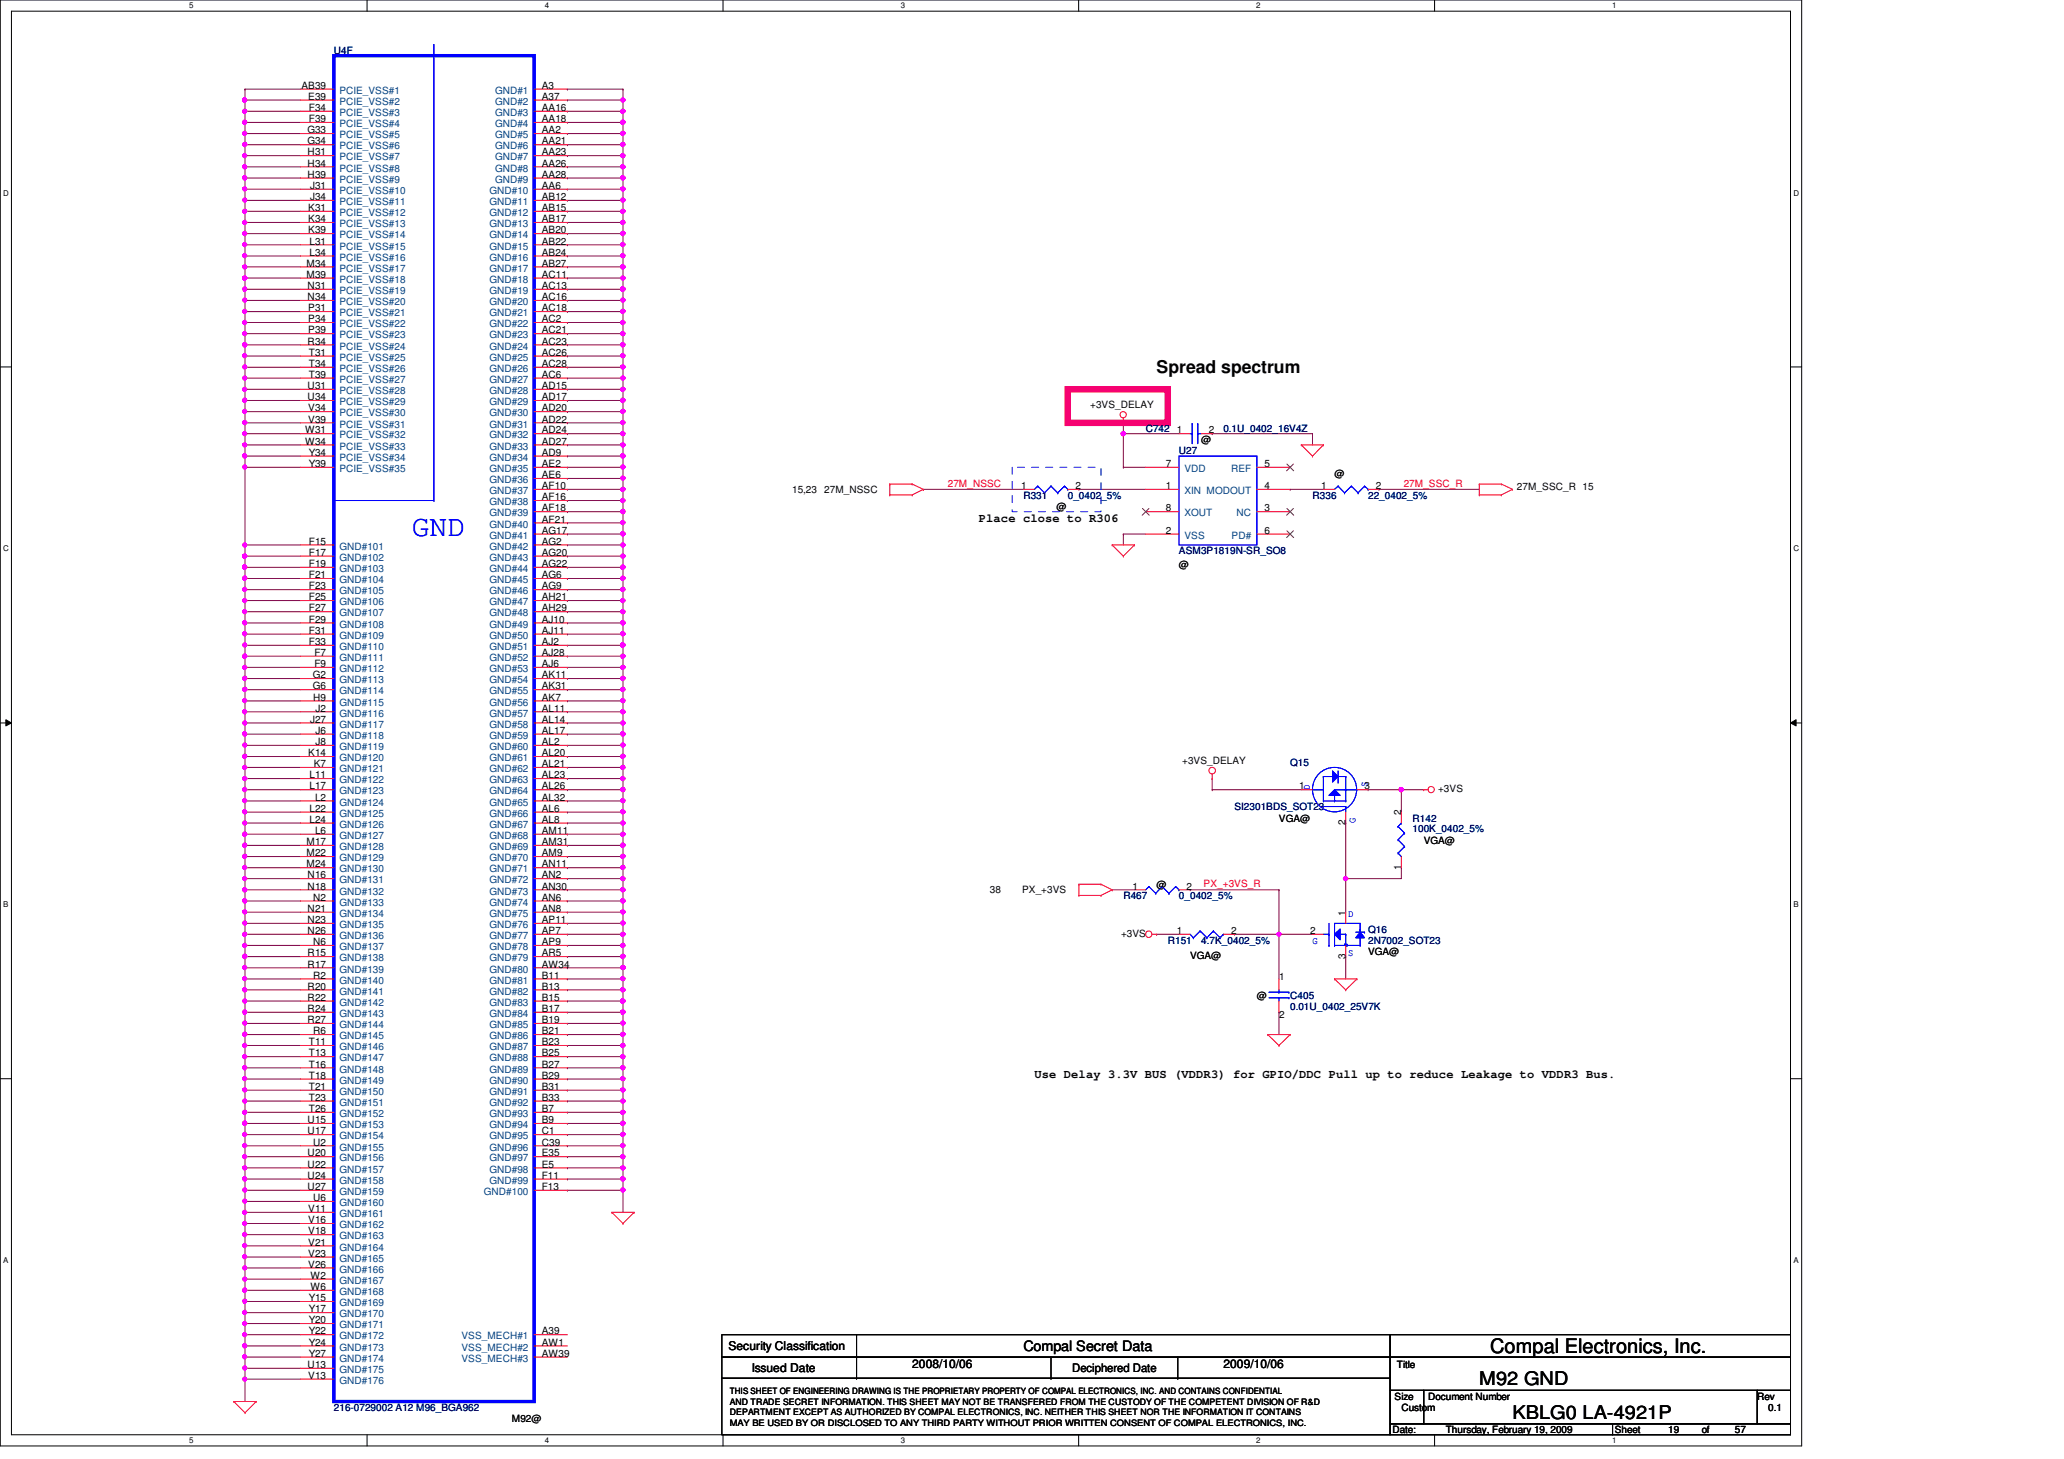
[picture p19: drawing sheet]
<svg xmlns="http://www.w3.org/2000/svg" width="297mm" height="210mm" viewBox="0 0 297 210" stroke-linecap="round" stroke-linejoin="round" font-family="sans-serif">
<defs><g id="words">
<text font-size="4.3" fill="#00f" x="59.3" y="77">GND</text>
<text font-size="2.9" x="214.5" y="194.6">Compal Electronics, Inc.</text>
<g font-size="2.7">
<text x="212.9" y="199.3">M92 GND</text>
<text x="217.7" y="204.1">KBLG0 LA-4921P</text>
</g>
<text font-size="2.5" x="166.5" y="53.6">Spread spectrum</text>
<text font-size="2.1" x="147.3" y="194.4">Compal Secret Data</text>
<g font-size="1.7">
<text x="140.9" y="75.1">Place close to R306</text>
<text x="148.9" y="155.1">Use Delay 3.3V BUS (VDDR3) for GPIO/DDC Pull up to reduce Leakage to VDDR3 Bus.</text>
<text x="104.9" y="194.3">Security Classification</text>
<text x="108.2" y="197.3">Issued Date</text>
<text x="131.3" y="196.8">2008/10/06</text>
<text x="154.3" y="197.4">Deciphered Date</text>
<text x="176.1" y="196.8">2009/10/06</text>
</g>
<g font-size="1.4" fill="#000080">
<text x="48" y="7.7">U4F</text>
<text x="164.9" y="62.2">C742</text>
<text x="169.7" y="65.4">U27</text>
<text x="176.1" y="62.2">0.1U_0402_16V4Z</text>
<text x="147.3" y="71.8">R331</text>
<text x="153.7" y="71.8">0_0402_5%</text>
<text x="188.9" y="71.8">R336</text>
<text x="196.9" y="71.8">22_0402_5%</text>
<text x="169.7" y="79.8">ASM3P1819N-SR_SO8</text>
<text x="185.7" y="110.2">Q15</text>
<text x="177.7" y="116.6">SI2301BDS_SOT23</text>
<text x="203.3" y="118.2">R142</text>
<text x="203.3" y="119.8">100K_0402_5%</text>
<text x="161.7" y="129.4">R467</text>
<text x="169.7" y="129.4">0_0402_5%</text>
<text x="168.1" y="135.8">R151</text>
<text x="172.9" y="135.8">4.7K_0402_5%</text>
<text x="196.9" y="134.2">Q16</text>
<text x="196.9" y="135.8">2N7002_SOT23</text>
<text x="185.7" y="143.8">C405</text>
<text x="185.7" y="145.4">0.01U_0402_25V7K</text>
<text x="48" y="203">216-0729002 A12 M96_BGA962</text>
</g>
<g font-size="1.4">
<text x="43.4" y="12.8">AB39</text>
<text x="44.4" y="14.4">E39</text>
<text x="44.4" y="16">F34</text>
<text x="44.4" y="17.6">F39</text>
<text x="78" y="12.8">A3</text>
<text x="78" y="14.4">A37</text>
<text x="78" y="16">AA16</text>
<text x="78" y="17.6">AA18</text>
<text x="44.2" y="19.2">G33</text>
<text x="44.2" y="20.8">G34</text>
<text x="44.3" y="22.4">H31</text>
<text x="44.3" y="24">H34</text>
<text x="78" y="19.2">AA2</text>
<text x="78" y="20.8">AA21</text>
<text x="78" y="22.4">AA23</text>
<text x="78" y="24">AA26</text>
<text x="44.3" y="25.6">H39</text>
<text x="44.6" y="27.2">J31</text>
<text x="44.6" y="28.8">J34</text>
<text x="78" y="27.2">AA6</text>
<text x="78" y="28.8">AB12</text>
<text x="78" y="25.6">AA28</text>
<text x="44.4" y="30.4">K31</text>
<text x="44.4" y="32">K34</text>
<text x="44.4" y="33.6">K39</text>
<text x="44.5" y="35.2">L31</text>
<text x="78" y="30.4">AB15</text>
<text x="78" y="32">AB17</text>
<text x="78" y="33.6">AB20</text>
<text x="78" y="35.2">AB22</text>
<text x="44.1" y="38.4">M34</text>
<text x="44.1" y="40">M39</text>
<text x="44.3" y="41.6">N31</text>
<text x="44.5" y="36.8">L34</text>
<text x="78" y="36.8">AB24</text>
<text x="78" y="38.4">AB27</text>
<text x="78" y="40">AC11</text>
<text x="78" y="41.6">AC13</text>
<text x="44.3" y="43.2">N34</text>
<text x="44.4" y="44.8">P31</text>
<text x="44.4" y="46.4">P34</text>
<text x="44.4" y="48">P39</text>
<text x="78" y="43.2">AC16</text>
<text x="78" y="44.8">AC18</text>
<text x="78" y="46.4">AC2</text>
<text x="78" y="48">AC21</text>
<text x="44.3" y="49.6">R34</text>
<text x="44.4" y="51.2">T31</text>
<text x="44.4" y="52.8">T34</text>
<text x="78" y="49.6">AC23</text>
<text x="78" y="51.2">AC26</text>
<text x="78" y="52.8">AC28</text>
<text x="44.3" y="56">U31</text>
<text x="44.3" y="57.6">U34</text>
<text x="44.4" y="59.2">V34</text>
<text x="44.4" y="54.4">T39</text>
<text x="78" y="54.4">AC6</text>
<text x="78" y="56">AD15</text>
<text x="78" y="57.6">AD17</text>
<text x="78" y="59.2">AD20</text>
<text x="156.9" y="58.6">+3VS_DELAY</text>
<text x="43.9" y="62.4">W31</text>
<text x="43.9" y="64">W34</text>
<text x="44.4" y="60.8">V39</text>
<text x="44.4" y="65.6">Y34</text>
<text x="78" y="60.8">AD22</text>
<text x="78" y="62.4">AD24</text>
<text x="78" y="64">AD27</text>
<text x="78" y="65.6">AD9</text>
<text x="169.4" y="62.4">1</text>
<text x="172.9" y="63.8">@</text>
<text x="174" y="62.4">2</text>
<text x="44.4" y="67.2">Y39</text>
<text x="78" y="67.2">AE2</text>
<text x="78" y="68.8">AE6</text>
<text x="78" y="70.4">AF10</text>
<text x="78" y="72">AF16</text>
<text x="114" y="71">15,23</text>
<text x="118.6" y="71">27M_NSSC</text>
<text x="147" y="70.4">1</text>
<text x="154.8" y="70.4">2</text>
<text x="167.8" y="70.4">1</text>
<text x="167.8" y="67.2">7</text>
<text x="182" y="67.2">5</text>
<text x="182" y="70.4">4</text>
<text x="190.2" y="70.4">1</text>
<text x="192.1" y="68.6">@</text>
<text x="198" y="70.4">2</text>
<text x="218.3" y="70.5">27M_SSC_R 15</text>
<text x="78" y="73.6">AF18</text>
<text x="78" y="75.2">AF21</text>
<text x="78" y="76.8">AG17</text>
<text x="152.1" y="73.4">@</text>
<text x="167.8" y="73.6">8</text>
<text x="167.8" y="76.8">2</text>
<text x="182" y="73.6">3</text>
<text x="182" y="76.8">6</text>
<text x="44.4" y="78.4">F15</text>
<text x="44.4" y="80">F17</text>
<text x="44.4" y="81.6">F19</text>
<text x="44.4" y="83.2">F21</text>
<text x="78" y="78.4">AG2</text>
<text x="78" y="80">AG20</text>
<text x="78" y="81.6">AG22</text>
<text x="78" y="83.2">AG6</text>
<text x="169.7" y="81.7">@</text>
<text x="44.4" y="84.8">F23</text>
<text x="44.4" y="86.4">F25</text>
<text x="44.4" y="88">F27</text>
<text x="44.4" y="89.6">F29</text>
<text x="78" y="84.8">AG9</text>
<text x="78" y="86.4">AH21</text>
<text x="78" y="88">AH29</text>
<text x="78" y="89.6">AJ10</text>
<text x="44.4" y="91.2">F31</text>
<text x="44.4" y="92.8">F33</text>
<text x="45.3" y="94.4">F7</text>
<text x="45.3" y="96">F9</text>
<text x="78" y="91.2">AJ11</text>
<text x="78" y="92.8">AJ2</text>
<text x="78" y="94.4">AJ28</text>
<text x="78" y="96">AJ6</text>
<text x="45" y="97.6">G2</text>
<text x="45" y="99.2">G6</text>
<text x="45.1" y="100.8">H9</text>
<text x="78" y="97.6">AK11</text>
<text x="78" y="99.2">AK31</text>
<text x="78" y="100.8">AK7</text>
<text x="44.6" y="104">J27</text>
<text x="45.4" y="102.4">J2</text>
<text x="45.4" y="105.6">J6</text>
<text x="45.4" y="107.2">J8</text>
<text x="78" y="102.4">AL11</text>
<text x="78" y="104">AL14</text>
<text x="78" y="105.6">AL17</text>
<text x="78" y="107.2">AL2</text>
<text x="44.4" y="108.8">K14</text>
<text x="44.5" y="112">L11</text>
<text x="44.5" y="113.6">L17</text>
<text x="45.2" y="110.4">K7</text>
<text x="78" y="108.8">AL20</text>
<text x="78" y="110.4">AL21</text>
<text x="78" y="112">AL23</text>
<text x="78" y="113.6">AL26</text>
<text x="170.1" y="109.9">+3VS_DELAY</text>
<text x="187" y="113.6">1</text>
<text x="196.4" y="113.6">3</text>
<text x="44.5" y="116.8">L22</text>
<text x="44.5" y="118.4">L24</text>
<text x="45.3" y="115.2">L2</text>
<text x="45.3" y="120">L6</text>
<text x="78" y="115.2">AL32</text>
<text x="78" y="116.8">AL6</text>
<text x="78" y="118.4">AL8</text>
<text x="78" y="120">AM11</text>
<text x="184.1" y="118.2">VGA@</text>
<text x="193.6" y="118.7" transform="rotate(-90 193.6 118.7)">2</text>
<text x="201.6" y="117.3" transform="rotate(-90 201.6 117.3)">2</text>
<text x="207" y="114">+3VS</text>
<text x="44.1" y="121.6">M17</text>
<text x="44.1" y="123.2">M22</text>
<text x="44.1" y="124.8">M24</text>
<text x="78" y="121.6">AM31</text>
<text x="78" y="123.2">AM9</text>
<text x="78" y="124.8">AN11</text>
<text x="201.6" y="125.1" transform="rotate(-90 201.6 125.1)">1</text>
<text x="204.9" y="121.4">VGA@</text>
<text x="44.3" y="126.4">N16</text>
<text x="44.3" y="128">N18</text>
<text x="44.3" y="131.2">N21</text>
<text x="45.1" y="129.6">N2</text>
<text x="78" y="126.4">AN2</text>
<text x="78" y="128">AN30</text>
<text x="78" y="129.6">AN6</text>
<text x="78" y="131.2">AN8</text>
<text x="142.4" y="128.4">38</text>
<text x="147.1" y="128.4">PX_+3VS</text>
<text x="163" y="128">1</text>
<text x="166.5" y="127.8">@</text>
<text x="170.8" y="128">2</text>
<text x="193.6" y="131.7" transform="rotate(-90 193.6 131.7)">1</text>
<text x="44.3" y="132.8">N23</text>
<text x="44.3" y="134.4">N26</text>
<text x="44.3" y="137.6">R15</text>
<text x="45.1" y="136">N6</text>
<text x="78" y="132.8">AP11</text>
<text x="78" y="134.4">AP7</text>
<text x="78" y="136">AP9</text>
<text x="78" y="137.6">AR5</text>
<text x="161.3" y="134.8">+3VS</text>
<text x="169.4" y="134.4">1</text>
<text x="177.2" y="134.4">2</text>
<text x="188.5" y="134.4">2</text>
<text x="193.6" y="137.9" transform="rotate(-90 193.6 137.9)">3</text>
<text x="196.9" y="137.4">VGA@</text>
<text x="44.3" y="139.2">R17</text>
<text x="44.3" y="142.4">R20</text>
<text x="44.3" y="144">R22</text>
<text x="45.1" y="140.8">R2</text>
<text x="78" y="139.2">AW34</text>
<text x="78" y="140.8">B11</text>
<text x="78" y="142.4">B13</text>
<text x="78" y="144">B15</text>
<text x="171.3" y="138">VGA@</text>
<text x="180.9" y="143.8">@</text>
<text x="184.1" y="141">1</text>
<text x="44.3" y="145.6">R24</text>
<text x="44.3" y="147.2">R27</text>
<text x="45.1" y="148.8">R6</text>
<text x="78" y="145.6">B17</text>
<text x="78" y="147.2">B19</text>
<text x="78" y="148.8">B21</text>
<text x="184.1" y="146.5">2</text>
<text x="44.4" y="150.4">T11</text>
<text x="44.4" y="152">T13</text>
<text x="44.4" y="153.6">T16</text>
<text x="44.4" y="155.2">T18</text>
<text x="78" y="150.4">B23</text>
<text x="78" y="152">B25</text>
<text x="78" y="153.6">B27</text>
<text x="78" y="155.2">B29</text>
<text x="44.3" y="161.6">U15</text>
<text x="44.4" y="156.8">T21</text>
<text x="44.4" y="158.4">T23</text>
<text x="44.4" y="160">T26</text>
<text x="78" y="156.8">B31</text>
<text x="78" y="158.4">B33</text>
<text x="78" y="160">B7</text>
<text x="78" y="161.6">B9</text>
<text x="44.3" y="163.2">U17</text>
<text x="44.3" y="166.4">U20</text>
<text x="44.3" y="168">U22</text>
<text x="45.1" y="164.8">U2</text>
<text x="78" y="163.2">C1</text>
<text x="78" y="164.8">C39</text>
<text x="78" y="166.4">E35</text>
<text x="78" y="168">E5</text>
<text x="44.3" y="169.6">U24</text>
<text x="44.3" y="171.2">U27</text>
<text x="45.1" y="172.8">U6</text>
<text x="78" y="171.2">F13</text>
<text x="78" y="169.6">F11</text>
<text x="44.4" y="174.4">V11</text>
<text x="44.4" y="176">V16</text>
<text x="44.4" y="177.6">V18</text>
<text x="44.4" y="179.2">V21</text>
<text x="44.4" y="180.8">V23</text>
<text x="44.4" y="182.4">V26</text>
<text x="44.7" y="184">W2</text>
<text x="44.7" y="185.6">W6</text>
<text x="44.4" y="187.2">Y15</text>
<text x="44.4" y="188.8">Y17</text>
<text x="44.4" y="190.4">Y20</text>
<text x="44.4" y="192">Y22</text>
<text x="78" y="192">A39</text>
<text x="44.3" y="196.8">U13</text>
<text x="44.4" y="193.6">Y24</text>
<text x="44.4" y="195.2">Y27</text>
<text x="78" y="193.6">AW1</text>
<text x="78" y="195.2">AW39</text>
<text x="201" y="196.8">Title</text>
<text x="44.4" y="198.4">V13</text>
<text x="200.7" y="201.4">Size</text>
<text x="201.7" y="203">Custom</text>
<text x="205.5" y="201.4">Document Number</text>
<text x="252.9" y="201.4">Rev</text>
<text x="254.5" y="203">0.1</text>
<text x="73.7" y="204.6">M92@</text>
<text x="200.4" y="206.2">Date:</text>
<text x="208.1" y="206.2">Thursday, February 19, 2009</text>
<text x="232.4" y="206.2">Sheet</text>
<text x="240.1" y="206.2">19</text>
<text x="244.9" y="206.2">of</text>
<text x="249.7" y="206.2">57</text>
</g>
<g font-size="1.4" fill="#004080">
<text x="48.8" y="13.5">PCIE_VSS#1</text>
<text x="48.8" y="15.1">PCIE_VSS#2</text>
<text x="48.8" y="16.7">PCIE_VSS#3</text>
<text x="71.2" y="13.5">GND#1</text>
<text x="71.2" y="15.1">GND#2</text>
<text x="71.2" y="16.7">GND#3</text>
<text x="48.8" y="18.3">PCIE_VSS#4</text>
<text x="48.8" y="19.9">PCIE_VSS#5</text>
<text x="48.8" y="21.5">PCIE_VSS#6</text>
<text x="48.8" y="23.1">PCIE_VSS#7</text>
<text x="71.2" y="18.3">GND#4</text>
<text x="71.2" y="19.9">GND#5</text>
<text x="71.2" y="21.5">GND#6</text>
<text x="71.2" y="23.1">GND#7</text>
<text x="48.8" y="27.9">PCIE_VSS#10</text>
<text x="48.8" y="29.5">PCIE_VSS#11</text>
<text x="48.8" y="24.7">PCIE_VSS#8</text>
<text x="48.8" y="26.3">PCIE_VSS#9</text>
<text x="70.4" y="27.9">GND#10</text>
<text x="70.4" y="29.5">GND#11</text>
<text x="71.2" y="24.7">GND#8</text>
<text x="71.2" y="26.3">GND#9</text>
<text x="48.8" y="31.1">PCIE_VSS#12</text>
<text x="48.8" y="32.7">PCIE_VSS#13</text>
<text x="48.8" y="34.3">PCIE_VSS#14</text>
<text x="48.8" y="35.9">PCIE_VSS#15</text>
<text x="70.4" y="31.1">GND#12</text>
<text x="70.4" y="32.7">GND#13</text>
<text x="70.4" y="34.3">GND#14</text>
<text x="70.4" y="35.9">GND#15</text>
<text x="48.8" y="37.5">PCIE_VSS#16</text>
<text x="48.8" y="39.1">PCIE_VSS#17</text>
<text x="48.8" y="40.7">PCIE_VSS#18</text>
<text x="70.4" y="37.5">GND#16</text>
<text x="70.4" y="39.1">GND#17</text>
<text x="70.4" y="40.7">GND#18</text>
<text x="48.8" y="42.3">PCIE_VSS#19</text>
<text x="48.8" y="43.9">PCIE_VSS#20</text>
<text x="48.8" y="45.5">PCIE_VSS#21</text>
<text x="48.8" y="47.1">PCIE_VSS#22</text>
<text x="70.4" y="42.3">GND#19</text>
<text x="70.4" y="43.9">GND#20</text>
<text x="70.4" y="45.5">GND#21</text>
<text x="70.4" y="47.1">GND#22</text>
<text x="48.8" y="48.7">PCIE_VSS#23</text>
<text x="48.8" y="50.3">PCIE_VSS#24</text>
<text x="48.8" y="51.9">PCIE_VSS#25</text>
<text x="48.8" y="53.5">PCIE_VSS#26</text>
<text x="70.4" y="48.7">GND#23</text>
<text x="70.4" y="50.3">GND#24</text>
<text x="70.4" y="51.9">GND#25</text>
<text x="70.4" y="53.5">GND#26</text>
<text x="48.8" y="55.1">PCIE_VSS#27</text>
<text x="48.8" y="56.7">PCIE_VSS#28</text>
<text x="48.8" y="58.3">PCIE_VSS#29</text>
<text x="48.8" y="59.9">PCIE_VSS#30</text>
<text x="70.4" y="55.1">GND#27</text>
<text x="70.4" y="56.7">GND#28</text>
<text x="70.4" y="58.3">GND#29</text>
<text x="70.4" y="59.9">GND#30</text>
<text x="48.8" y="61.5">PCIE_VSS#31</text>
<text x="48.8" y="63.1">PCIE_VSS#32</text>
<text x="48.8" y="64.7">PCIE_VSS#33</text>
<text x="70.4" y="61.5">GND#31</text>
<text x="70.4" y="63.1">GND#32</text>
<text x="70.4" y="64.7">GND#33</text>
<text x="48.8" y="66.3">PCIE_VSS#34</text>
<text x="48.8" y="67.9">PCIE_VSS#35</text>
<text x="70.4" y="66.3">GND#34</text>
<text x="70.4" y="67.9">GND#35</text>
<text x="70.4" y="69.5">GND#36</text>
<text x="70.4" y="71.1">GND#37</text>
<text x="170.5" y="71.1">XIN MODOUT</text>
<text x="170.5" y="67.9">VDD</text>
<text x="177.2" y="67.9">REF</text>
<text x="70.4" y="72.7">GND#38</text>
<text x="70.4" y="74.3">GND#39</text>
<text x="70.4" y="75.9">GND#40</text>
<text x="70.4" y="77.5">GND#41</text>
<text x="170.5" y="74.3">XOUT</text>
<text x="170.5" y="77.5">VSS</text>
<text x="177.2" y="77.5">PD#</text>
<text x="178" y="74.3">NC</text>
<text x="48.8" y="79.1">GND#101</text>
<text x="48.8" y="80.7">GND#102</text>
<text x="48.8" y="82.3">GND#103</text>
<text x="48.8" y="83.9">GND#104</text>
<text x="70.4" y="79.1">GND#42</text>
<text x="70.4" y="80.7">GND#43</text>
<text x="70.4" y="82.3">GND#44</text>
<text x="70.4" y="83.9">GND#45</text>
<text x="48.8" y="85.5">GND#105</text>
<text x="48.8" y="87.1">GND#106</text>
<text x="48.8" y="88.7">GND#107</text>
<text x="70.4" y="85.5">GND#46</text>
<text x="70.4" y="87.1">GND#47</text>
<text x="70.4" y="88.7">GND#48</text>
<text x="48.8" y="90.3">GND#108</text>
<text x="48.8" y="91.9">GND#109</text>
<text x="48.8" y="93.5">GND#110</text>
<text x="48.8" y="95.1">GND#111</text>
<text x="70.4" y="90.3">GND#49</text>
<text x="70.4" y="91.9">GND#50</text>
<text x="70.4" y="93.5">GND#51</text>
<text x="70.4" y="95.1">GND#52</text>
<text x="48.8" y="96.7">GND#112</text>
<text x="48.8" y="98.3">GND#113</text>
<text x="48.8" y="99.9">GND#114</text>
<text x="48.8" y="101.5">GND#115</text>
<text x="70.4" y="96.7">GND#53</text>
<text x="70.4" y="98.3">GND#54</text>
<text x="70.4" y="99.9">GND#55</text>
<text x="70.4" y="101.5">GND#56</text>
<text x="48.8" y="103.1">GND#116</text>
<text x="48.8" y="104.7">GND#117</text>
<text x="48.8" y="106.3">GND#118</text>
<text x="48.8" y="107.9">GND#119</text>
<text x="70.4" y="103.1">GND#57</text>
<text x="70.4" y="104.7">GND#58</text>
<text x="70.4" y="106.3">GND#59</text>
<text x="70.4" y="107.9">GND#60</text>
<text x="48.8" y="109.5">GND#120</text>
<text x="48.8" y="111.1">GND#121</text>
<text x="48.8" y="112.7">GND#122</text>
<text x="70.4" y="109.5">GND#61</text>
<text x="70.4" y="111.1">GND#62</text>
<text x="70.4" y="112.7">GND#63</text>
<text x="48.8" y="114.3">GND#123</text>
<text x="48.8" y="115.9">GND#124</text>
<text x="48.8" y="117.5">GND#125</text>
<text x="48.8" y="119.1">GND#126</text>
<text x="70.4" y="114.3">GND#64</text>
<text x="70.4" y="115.9">GND#65</text>
<text x="70.4" y="117.5">GND#66</text>
<text x="70.4" y="119.1">GND#67</text>
<text x="48.8" y="120.7">GND#127</text>
<text x="48.8" y="122.3">GND#128</text>
<text x="48.8" y="123.9">GND#129</text>
<text x="48.8" y="125.5">GND#130</text>
<text x="70.4" y="120.7">GND#68</text>
<text x="70.4" y="122.3">GND#69</text>
<text x="70.4" y="123.9">GND#70</text>
<text x="70.4" y="125.5">GND#71</text>
<text x="48.8" y="127.1">GND#131</text>
<text x="48.8" y="128.7">GND#132</text>
<text x="48.8" y="130.3">GND#133</text>
<text x="48.8" y="131.9">GND#134</text>
<text x="70.4" y="127.1">GND#72</text>
<text x="70.4" y="128.7">GND#73</text>
<text x="70.4" y="130.3">GND#74</text>
<text x="70.4" y="131.9">GND#75</text>
<text x="48.8" y="133.5">GND#135</text>
<text x="48.8" y="135.1">GND#136</text>
<text x="48.8" y="136.7">GND#137</text>
<text x="70.4" y="133.5">GND#76</text>
<text x="70.4" y="135.1">GND#77</text>
<text x="70.4" y="136.7">GND#78</text>
<text x="48.8" y="138.3">GND#138</text>
<text x="48.8" y="139.9">GND#139</text>
<text x="48.8" y="141.5">GND#140</text>
<text x="48.8" y="143.1">GND#141</text>
<text x="70.4" y="138.3">GND#79</text>
<text x="70.4" y="139.9">GND#80</text>
<text x="70.4" y="141.5">GND#81</text>
<text x="70.4" y="143.1">GND#82</text>
<text x="48.8" y="144.7">GND#142</text>
<text x="48.8" y="146.3">GND#143</text>
<text x="48.8" y="147.9">GND#144</text>
<text x="48.8" y="149.5">GND#145</text>
<text x="70.4" y="144.7">GND#83</text>
<text x="70.4" y="146.3">GND#84</text>
<text x="70.4" y="147.9">GND#85</text>
<text x="70.4" y="149.5">GND#86</text>
<text x="48.8" y="151.1">GND#146</text>
<text x="48.8" y="152.7">GND#147</text>
<text x="48.8" y="154.3">GND#148</text>
<text x="48.8" y="155.9">GND#149</text>
<text x="70.4" y="151.1">GND#87</text>
<text x="70.4" y="152.7">GND#88</text>
<text x="70.4" y="154.3">GND#89</text>
<text x="70.4" y="155.9">GND#90</text>
<text x="48.8" y="157.5">GND#150</text>
<text x="48.8" y="159.1">GND#151</text>
<text x="48.8" y="160.7">GND#152</text>
<text x="70.4" y="157.5">GND#91</text>
<text x="70.4" y="159.1">GND#92</text>
<text x="70.4" y="160.7">GND#93</text>
<text x="48.8" y="162.3">GND#153</text>
<text x="48.8" y="163.9">GND#154</text>
<text x="48.8" y="165.5">GND#155</text>
<text x="48.8" y="167.1">GND#156</text>
<text x="70.4" y="162.3">GND#94</text>
<text x="70.4" y="163.9">GND#95</text>
<text x="70.4" y="165.5">GND#96</text>
<text x="70.4" y="167.1">GND#97</text>
<text x="48.8" y="168.7">GND#157</text>
<text x="48.8" y="170.3">GND#158</text>
<text x="48.8" y="171.9">GND#159</text>
<text x="48.8" y="173.5">GND#160</text>
<text x="69.6" y="171.9">GND#100</text>
<text x="70.4" y="168.7">GND#98</text>
<text x="70.4" y="170.3">GND#99</text>
<text x="48.8" y="175.1">GND#161</text>
<text x="48.8" y="176.7">GND#162</text>
<text x="48.8" y="178.3">GND#163</text>
<text x="48.8" y="179.9">GND#164</text>
<text x="48.8" y="181.5">GND#165</text>
<text x="48.8" y="183.1">GND#166</text>
<text x="48.8" y="184.7">GND#167</text>
<text x="48.8" y="186.3">GND#168</text>
<text x="48.8" y="187.9">GND#169</text>
<text x="48.8" y="189.5">GND#170</text>
<text x="48.8" y="191.1">GND#171</text>
<text x="48.8" y="192.7">GND#172</text>
<text x="48.8" y="194.3">GND#173</text>
<text x="48.8" y="195.9">GND#174</text>
<text x="48.8" y="197.5">GND#175</text>
<text x="66.4" y="192.7">VSS_MECH#1</text>
<text x="66.4" y="194.3">VSS_MECH#2</text>
<text x="66.4" y="195.9">VSS_MECH#3</text>
<text x="48.8" y="199.1">GND#176</text>
</g>
<g font-size="1.4" fill="#f00">
<text x="136.4" y="70.1">27M_NSSC</text>
<text x="202" y="70.1">27M_SSC_R</text>
<text x="173.2" y="127.7">PX_+3VS_R</text>
</g>
<g font-size="1.4" fill="#00f">
<text x="188.5" y="113.6" transform="rotate(-90 188.5 113.6)">D</text>
<text x="196.8" y="113.3" transform="rotate(-90 196.8 113.3)">S</text>
<text x="195.1" y="118.4" transform="rotate(-90 195.1 118.4)">G</text>
<text x="194" y="131.9">D</text>
<text x="188.9" y="135.8">G</text>
<text x="194" y="137.5">S</text>
</g>
<g font-size="1.3">
<text x="105" y="203.6">DEPARTMENT EXCEPT AS AUTHORIZED BY COMPAL ELECTRONICS, INC. NEITHER THIS SHEET NOR THE INFORMATION IT CONTAINS</text>
<text x="105" y="200.6">THIS SHEET OF ENGINEERING DRAWING IS THE PROPRIETARY PROPERTY OF COMPAL ELECTRONICS, INC. AND CONTAINS CONFIDENTIAL</text>
<text x="105" y="202.1">AND TRADE SECRET INFORMATION. THIS SHEET MAY NOT BE TRANSFERED FROM THE CUSTODY OF THE COMPETENT DIVISION OF R&amp;D</text>
<text x="105" y="205.1">MAY BE USED BY OR DISCLOSED TO ANY THIRD PARTY WITHOUT PRIOR WRITTEN CONSENT OF COMPAL ELECTRONICS, INC.</text>
</g>
<g font-size="1.1">
<text x="27.2" y="1.1">5</text>
<text x="78.4" y="1.1">4</text>
<text x="129.6" y="1.1">3</text>
<text x="180.8" y="1.1">2</text>
<text x="232" y="1.1">1</text>
<text x=".5" y="28.2">D</text>
<text x="258.1" y="28.2">D</text>
<text x=".5" y="79.3">C</text>
<text x="258.1" y="79.3">C</text>
<text x=".5" y="130.6">B</text>
<text x="258.1" y="130.6">B</text>
<text x=".5" y="181.7">A</text>
<text x="258.1" y="181.7">A</text>
<text x="27.2" y="207.6">5</text>
<text x="78.4" y="207.6">4</text>
<text x="129.6" y="207.6">3</text>
<text x="180.8" y="207.6">2</text>
<text x="232" y="207.6">1</text>
</g>
</g></defs>
<path d="M0 0h259.3v208h-259.3zM1.6 1.6h256.1v204.8h-256.1z" fill="none" stroke="#000" stroke-width=".14"/>
<g fill="#fff">
<path d="M27.2 .2h.6v1.2h-.6z"/>
<path d="M27.2 206.6h.6v1.2h-.6z"/>
</g>
<path d="M52.8 0v1.6M52.8 206.4v1.6" fill="none" stroke="#000" stroke-width=".14"/>
<g fill="#fff">
<path d="M78.4 .2h.6v1.2h-.6z"/>
<path d="M78.4 206.6h.6v1.2h-.6z"/>
</g>
<path d="M104.1 0v1.6M104.1 206.4v1.6" fill="none" stroke="#000" stroke-width=".14"/>
<g fill="#fff">
<path d="M129.6 .2h.6v1.2h-.6z"/>
<path d="M129.6 206.6h.6v1.2h-.6z"/>
</g>
<path d="M155.2 0v1.6M155.2 206.4v1.6" fill="none" stroke="#000" stroke-width=".14"/>
<g fill="#fff">
<path d="M180.8 .2h.6v1.2h-.6z"/>
<path d="M180.8 206.6h.6v1.2h-.6z"/>
</g>
<path d="M206.5 0v1.6M206.5 206.4v1.6" fill="none" stroke="#000" stroke-width=".14"/>
<g fill="#fff">
<path d="M232 .2h.6v1.2h-.6z"/>
<path d="M232 206.6h.6v1.2h-.6z"/>
<path d="M.5 27.2h.7v1.2h-.7z"/>
<path d="M258.1 27.2h.8v1.2h-.8z"/>
<path d="M.5 78.4h.7v1.1h-.7z"/>
<path d="M258.1 78.4h.8v1.1h-.8z"/>
</g>
<path d="M0 52.8h1.6M257.7 52.8h1.6" fill="none" stroke="#000" stroke-width=".14"/>
<g fill="#fff">
<path d="M.5 129.6h.7v1.2h-.7z"/>
<path d="M258.1 129.6h.7v1.2h-.7z"/>
</g>
<path d="M0 104h1.6M.8 103.5l.8 .5-.8 .4zM257.7 104l.8-.5v.9zM257.7 104h1.6" fill="none" stroke="#000" stroke-width=".14"/>
<path d="M.8 103.5l.8 .5-.8 .4zM257.7 104l.8-.5v.9z" fill="#000"/>
<g fill="#fff">
<path d="M.5 180.8h.7v1.1h-.7z"/>
<path d="M258.1 180.8h.7v1.1h-.7z"/>
</g>
<path d="M0 155.2h1.6M257.7 155.2h1.6" fill="none" stroke="#000" stroke-width=".14"/>
<path d="M35.3 80h.1M35.3 80v1.6" fill="none" stroke="#800040" stroke-width=".14"/>
<circle cx="35.2" cy="81.6" r=".31" fill="#f0f"/>
<circle cx="35.2" cy="81.6" r=".31" fill="none" stroke="#f0f" stroke-width=".14"/>
<path d="M81.7 12.8h.1M81.7 16h.1M81.7 12.8h8M81.7 16h8M35.3 190.4h.1M35.3 192h.1M35.3 188.8h.1M35.3 190.4h8M35.3 192h8M35.3 188.8v1.6" fill="none" stroke="#800040" stroke-width=".14"/>
<circle cx="35.2" cy="188.8" r=".3" fill="#f0f"/>
<circle cx="35.2" cy="188.8" r=".3" fill="none" stroke="#f0f" stroke-width=".14"/>
<path d="M81.7 14.4h.1M89.7 12.8h.1M89.7 16h.1M89.7 12.8v1.6h-8M89.7 16v1.6" fill="none" stroke="#800040" stroke-width=".14"/>
<circle cx="89.6" cy="16" r=".31" fill="#f0f"/>
<circle cx="89.6" cy="16" r=".31" fill="none" stroke="#f0f" stroke-width=".14"/>
<path d="M35.3 190.4h.1M35.3 190.4v1.6" fill="none" stroke="#800040" stroke-width=".14"/>
<circle cx="35.2" cy="190.4" r=".3" fill="#f0f"/>
<circle cx="35.2" cy="190.4" r=".3" fill="none" stroke="#f0f" stroke-width=".14"/>
<path d="M81.7 17.6h.1M81.7 17.6h8M35.3 195.2h.1M35.3 192h.1M35.3 195.2h8M35.3 192v1.6" fill="none" stroke="#800040" stroke-width=".14"/>
<circle cx="35.2" cy="192" r=".3" fill="#f0f"/>
<circle cx="35.2" cy="192" r=".3" fill="none" stroke="#f0f" stroke-width=".14"/>
<path d="M89.7 14.4h.1M89.7 14.4v1.6M35.3 193.6h.1M35.3 193.6h8" fill="none" stroke="#800040" stroke-width=".14"/>
<circle cx="89.6" cy="14.4" r=".31" fill="#f0f"/>
<circle cx="89.6" cy="14.4" r=".31" fill="none" stroke="#f0f" stroke-width=".14"/>
<path d="M35.3 187.2h.1M35.3 196.8h.1M35.3 193.6h.1M35.3 187.2h8M35.3 196.8h8M35.3 193.6v1.6" fill="none" stroke="#800040" stroke-width=".14"/>
<circle cx="35.2" cy="193.6" r=".31" fill="#f0f"/>
<circle cx="35.2" cy="193.6" r=".31" fill="none" stroke="#f0f" stroke-width=".14"/>
<path d="M35.3 67.2h.1M35.3 67.2v11.2" fill="none" stroke="#800040" stroke-width=".14"/>
<circle cx="35.2" cy="67.2" r=".3" fill="#f0f"/>
<circle cx="35.2" cy="67.2" r=".3" fill="none" stroke="#f0f" stroke-width=".14"/>
<path d="M35.3 187.2h.1M35.3 187.2v1.6" fill="none" stroke="#800040" stroke-width=".14"/>
<circle cx="35.2" cy="187.2" r=".3" fill="#f0f"/>
<circle cx="35.2" cy="187.2" r=".3" fill="none" stroke="#f0f" stroke-width=".14"/>
<path d="M35.3 188.8h.1M35.3 185.6h.1M35.3 195.2h.1M35.3 188.8h8M35.3 185.6v1.6M35.3 195.2v1.6" fill="none" stroke="#800040" stroke-width=".14"/>
<circle cx="35.2" cy="195.2" r=".3" fill="#f0f"/>
<circle cx="35.2" cy="195.2" r=".3" fill="none" stroke="#f0f" stroke-width=".14"/>
<path d="M35.3 30.4h.1M35.3 30.4h8M35.3 198.4h.1M35.3 198.4v3.2" fill="none" stroke="#800040" stroke-width=".14"/>
<circle cx="35.2" cy="198.4" r=".3" fill="#f0f"/>
<circle cx="35.2" cy="198.4" r=".3" fill="none" stroke="#f0f" stroke-width=".14"/>
<path d="M35.3 196.8h.1M35.3 196.8v1.6" fill="none" stroke="#800040" stroke-width=".14"/>
<circle cx="35.2" cy="196.8" r=".3" fill="#f0f"/>
<circle cx="35.2" cy="196.8" r=".3" fill="none" stroke="#f0f" stroke-width=".14"/>
<path d="M89.7 116.8h.1M89.7 116.8v1.6M89.7 136h.1M89.7 136v1.6M35.3 198.4h.1M35.3 198.4h8" fill="none" stroke="#800040" stroke-width=".14"/>
<circle cx="89.6" cy="116.8" r=".31" fill="#f0f"/>
<circle cx="89.6" cy="116.8" r=".31" fill="none" stroke="#f0f" stroke-width=".14"/>
<path d="M89.7 161.6h.1M89.7 161.6v1.6" fill="none" stroke="#800040" stroke-width=".14"/>
<circle cx="89.6" cy="161.6" r=".32" fill="#f0f"/>
<circle cx="89.6" cy="161.6" r=".32" fill="none" stroke="#f0f" stroke-width=".14"/>
<path d="M89.7 17.6h.1M89.7 17.6v1.6" fill="none" stroke="#800040" stroke-width=".14"/>
<circle cx="89.6" cy="17.6" r=".32" fill="#f0f"/>
<circle cx="89.6" cy="17.6" r=".32" fill="none" stroke="#f0f" stroke-width=".14"/>
<path d="M89.7 158.4h.1M89.7 158.4v1.6" fill="none" stroke="#800040" stroke-width=".14"/>
<circle cx="89.6" cy="158.4" r=".31" fill="#f0f"/>
<circle cx="89.6" cy="158.4" r=".31" fill="none" stroke="#f0f" stroke-width=".14"/>
<path d="M89.7 129.6h.1M89.7 129.6v1.6" fill="none" stroke="#800040" stroke-width=".14"/>
<circle cx="89.6" cy="129.6" r=".32" fill="#f0f"/>
<circle cx="89.6" cy="129.6" r=".32" fill="none" stroke="#f0f" stroke-width=".14"/>
<path d="M89.7 131.2h.1M89.7 131.2v1.6" fill="none" stroke="#800040" stroke-width=".14"/>
<circle cx="89.6" cy="131.2" r=".31" fill="#f0f"/>
<circle cx="89.6" cy="131.2" r=".31" fill="none" stroke="#f0f" stroke-width=".14"/>
<path d="M89.7 132.8h.1M89.7 132.8v1.6" fill="none" stroke="#800040" stroke-width=".14"/>
<circle cx="89.6" cy="132.8" r=".31" fill="#f0f"/>
<circle cx="89.6" cy="132.8" r=".31" fill="none" stroke="#f0f" stroke-width=".14"/>
<path d="M89.7 115.2h.1M89.7 115.2v1.6" fill="none" stroke="#800040" stroke-width=".14"/>
<circle cx="89.6" cy="115.2" r=".31" fill="#f0f"/>
<circle cx="89.6" cy="115.2" r=".31" fill="none" stroke="#f0f" stroke-width=".14"/>
<path d="M89.7 152h.1M89.7 152v1.6" fill="none" stroke="#800040" stroke-width=".14"/>
<circle cx="89.6" cy="152" r=".31" fill="#f0f"/>
<circle cx="89.6" cy="152" r=".31" fill="none" stroke="#f0f" stroke-width=".14"/>
<path d="M89.7 155.2h.1M89.7 155.2v1.6" fill="none" stroke="#800040" stroke-width=".14"/>
<circle cx="89.6" cy="155.2" r=".31" fill="#f0f"/>
<circle cx="89.6" cy="155.2" r=".31" fill="none" stroke="#f0f" stroke-width=".14"/>
<path d="M89.7 126.4h.1M89.7 126.4v1.6" fill="none" stroke="#800040" stroke-width=".14"/>
<circle cx="89.6" cy="126.4" r=".31" fill="#f0f"/>
<circle cx="89.6" cy="126.4" r=".31" fill="none" stroke="#f0f" stroke-width=".14"/>
<path d="M89.7 86.4h.1M89.7 86.4v1.6" fill="none" stroke="#800040" stroke-width=".14"/>
<circle cx="89.6" cy="86.4" r=".31" fill="#f0f"/>
<circle cx="89.6" cy="86.4" r=".31" fill="none" stroke="#f0f" stroke-width=".14"/>
<path d="M89.7 88h.1M89.7 88v1.6" fill="none" stroke="#800040" stroke-width=".14"/>
<circle cx="89.6" cy="88" r=".31" fill="#f0f"/>
<circle cx="89.6" cy="88" r=".31" fill="none" stroke="#f0f" stroke-width=".14"/>
<path d="M89.7 171.2h.1M89.7 171.2v3.2" fill="none" stroke="#800040" stroke-width=".14"/>
<circle cx="89.6" cy="171.2" r=".31" fill="#f0f"/>
<circle cx="89.6" cy="171.2" r=".31" fill="none" stroke="#f0f" stroke-width=".14"/>
<path d="M89.7 33.6h.1M89.7 33.6v1.6M89.7 91.2h.1M89.7 91.2v1.6" fill="none" stroke="#800040" stroke-width=".14"/>
<circle cx="89.6" cy="33.6" r=".32" fill="#f0f"/>
<circle cx="89.6" cy="33.6" r=".32" fill="none" stroke="#f0f" stroke-width=".14"/>
<path d="M89.7 81.6h.1M89.7 81.6v1.6" fill="none" stroke="#800040" stroke-width=".14"/>
<circle cx="89.6" cy="81.6" r=".32" fill="#f0f"/>
<circle cx="89.6" cy="81.6" r=".32" fill="none" stroke="#f0f" stroke-width=".14"/>
<path d="M89.7 83.2h.1M89.7 83.2v1.6" fill="none" stroke="#800040" stroke-width=".14"/>
<circle cx="89.6" cy="83.2" r=".31" fill="#f0f"/>
<circle cx="89.6" cy="83.2" r=".31" fill="none" stroke="#f0f" stroke-width=".14"/>
<path d="M89.7 84.8h.1M89.7 84.8v1.6" fill="none" stroke="#800040" stroke-width=".14"/>
<circle cx="89.6" cy="84.8" r=".31" fill="#f0f"/>
<circle cx="89.6" cy="84.8" r=".31" fill="none" stroke="#f0f" stroke-width=".14"/>
<path d="M89.7 57.6h.1M89.7 57.6v1.6M35.3 105.6h.1M35.3 102.4h.1M35.3 100.8h.1M35.3 105.6h8M35.3 102.4h8M35.3 100.8h8" fill="none" stroke="#800040" stroke-width=".14"/>
<circle cx="89.6" cy="57.6" r=".32" fill="#f0f"/>
<circle cx="89.6" cy="57.6" r=".32" fill="none" stroke="#f0f" stroke-width=".14"/>
<path d="M89.7 56h.1M89.7 56v1.6" fill="none" stroke="#800040" stroke-width=".14"/>
<circle cx="89.6" cy="56" r=".31" fill="#f0f"/>
<circle cx="89.6" cy="56" r=".31" fill="none" stroke="#f0f" stroke-width=".14"/>
<path d="M35.3 112h.1M35.3 112h8" fill="none" stroke="#800040" stroke-width=".14"/>
<circle cx="35.2" cy="112" r=".3" fill="#f0f"/>
<circle cx="35.2" cy="112" r=".3" fill="none" stroke="#f0f" stroke-width=".14"/>
<path d="M35.3 108.8h.1M35.3 108.8h8" fill="none" stroke="#800040" stroke-width=".14"/>
<circle cx="35.2" cy="108.8" r=".3" fill="#f0f"/>
<circle cx="35.2" cy="108.8" r=".3" fill="none" stroke="#f0f" stroke-width=".14"/>
<path d="M35.3 107.2h.1M35.3 107.2h8" fill="none" stroke="#800040" stroke-width=".14"/>
<circle cx="35.2" cy="107.2" r=".3" fill="#f0f"/>
<circle cx="35.2" cy="107.2" r=".3" fill="none" stroke="#f0f" stroke-width=".14"/>
<path d="M89.7 49.6h.1M89.7 49.6v1.6" fill="none" stroke="#800040" stroke-width=".14"/>
<circle cx="89.6" cy="49.6" r=".32" fill="#f0f"/>
<circle cx="89.6" cy="49.6" r=".32" fill="none" stroke="#f0f" stroke-width=".14"/>
<path d="M89.7 51.2h.1M89.7 51.2v1.6" fill="none" stroke="#800040" stroke-width=".14"/>
<circle cx="89.6" cy="51.2" r=".31" fill="#f0f"/>
<circle cx="89.6" cy="51.2" r=".31" fill="none" stroke="#f0f" stroke-width=".14"/>
<path d="M89.7 52.8h.1M89.7 52.8v1.6" fill="none" stroke="#800040" stroke-width=".14"/>
<circle cx="89.6" cy="52.8" r=".31" fill="#f0f"/>
<circle cx="89.6" cy="52.8" r=".31" fill="none" stroke="#f0f" stroke-width=".14"/>
<path d="M89.7 54.4h.1M89.7 54.4v1.6" fill="none" stroke="#800040" stroke-width=".14"/>
<circle cx="89.6" cy="54.4" r=".31" fill="#f0f"/>
<circle cx="89.6" cy="54.4" r=".31" fill="none" stroke="#f0f" stroke-width=".14"/>
<path d="M89.7 44.8h.1M89.7 44.8v1.6M35.3 113.6h.1M35.3 113.6h8" fill="none" stroke="#800040" stroke-width=".14"/>
<circle cx="89.6" cy="44.8" r=".31" fill="#f0f"/>
<circle cx="89.6" cy="44.8" r=".31" fill="none" stroke="#f0f" stroke-width=".14"/>
<path d="M89.7 46.4h.1M89.7 46.4v1.6" fill="none" stroke="#800040" stroke-width=".14"/>
<circle cx="89.6" cy="46.4" r=".31" fill="#f0f"/>
<circle cx="89.6" cy="46.4" r=".31" fill="none" stroke="#f0f" stroke-width=".14"/>
<path d="M89.7 48h.1M89.7 48v1.6" fill="none" stroke="#800040" stroke-width=".14"/>
<circle cx="89.6" cy="48" r=".31" fill="#f0f"/>
<circle cx="89.6" cy="48" r=".31" fill="none" stroke="#f0f" stroke-width=".14"/>
<path d="M35.3 120h.1M35.3 120h8" fill="none" stroke="#800040" stroke-width=".14"/>
<circle cx="35.2" cy="120" r=".3" fill="#f0f"/>
<circle cx="35.2" cy="120" r=".3" fill="none" stroke="#f0f" stroke-width=".14"/>
<path d="M35.3 118.4h.1M35.3 118.4h8" fill="none" stroke="#800040" stroke-width=".14"/>
<circle cx="35.2" cy="118.4" r=".3" fill="#f0f"/>
<circle cx="35.2" cy="118.4" r=".3" fill="none" stroke="#f0f" stroke-width=".14"/>
<path d="M89.7 43.2h.1M89.7 43.2v1.6M35.3 116.8h.1M35.3 115.2h.1M35.3 116.8h8M35.3 115.2h8" fill="none" stroke="#800040" stroke-width=".14"/>
<circle cx="89.6" cy="43.2" r=".31" fill="#f0f"/>
<circle cx="89.6" cy="43.2" r=".31" fill="none" stroke="#f0f" stroke-width=".14"/>
<path d="M35.3 124.8h.1M35.3 123.2h.1M35.3 121.6h.1M35.3 124.8h8M35.3 123.2h8M35.3 121.6h8M89.7 121.6h.1M89.7 121.6v1.6" fill="none" stroke="#800040" stroke-width=".14"/>
<circle cx="89.6" cy="121.6" r=".32" fill="#f0f"/>
<circle cx="89.6" cy="121.6" r=".32" fill="none" stroke="#f0f" stroke-width=".14"/>
<path d="M89.7 169.6h.1M89.7 169.6v1.6" fill="none" stroke="#800040" stroke-width=".14"/>
<circle cx="89.6" cy="169.6" r=".32" fill="#f0f"/>
<circle cx="89.6" cy="169.6" r=".32" fill="none" stroke="#f0f" stroke-width=".14"/>
<path d="M89.7 145.6h.1M89.7 145.6v1.6" fill="none" stroke="#800040" stroke-width=".14"/>
<circle cx="89.6" cy="145.6" r=".32" fill="#f0f"/>
<circle cx="89.6" cy="145.6" r=".32" fill="none" stroke="#f0f" stroke-width=".14"/>
<path d="M89.7 168h.1M89.7 168v1.6" fill="none" stroke="#800040" stroke-width=".14"/>
<circle cx="89.6" cy="168" r=".31" fill="#f0f"/>
<circle cx="89.6" cy="168" r=".31" fill="none" stroke="#f0f" stroke-width=".14"/>
<path d="M35.3 128h.1M35.3 128h8" fill="none" stroke="#800040" stroke-width=".14"/>
<circle cx="35.2" cy="128" r=".3" fill="#f0f"/>
<circle cx="35.2" cy="128" r=".3" fill="none" stroke="#f0f" stroke-width=".14"/>
<path d="M35.3 126.4h.1M35.3 126.4h8" fill="none" stroke="#800040" stroke-width=".14"/>
<circle cx="35.2" cy="126.4" r=".3" fill="#f0f"/>
<circle cx="35.2" cy="126.4" r=".3" fill="none" stroke="#f0f" stroke-width=".14"/>
<path d="M89.7 32h.1M89.7 32v1.6" fill="none" stroke="#800040" stroke-width=".14"/>
<circle cx="89.6" cy="32" r=".31" fill="#f0f"/>
<circle cx="89.6" cy="32" r=".31" fill="none" stroke="#f0f" stroke-width=".14"/>
<path d="M89.7 153.6h.1M89.7 153.6v1.6" fill="none" stroke="#800040" stroke-width=".14"/>
<circle cx="89.6" cy="153.6" r=".32" fill="#f0f"/>
<circle cx="89.6" cy="153.6" r=".32" fill="none" stroke="#f0f" stroke-width=".14"/>
<path d="M35.3 84.8h.1M35.3 83.2h.1M35.3 84.8h8M35.3 83.2h8M35.3 131.2h.1M35.3 131.2h8" fill="none" stroke="#800040" stroke-width=".14"/>
<circle cx="35.2" cy="83.2" r=".3" fill="#f0f"/>
<circle cx="35.2" cy="83.2" r=".3" fill="none" stroke="#f0f" stroke-width=".14"/>
<path d="M89.7 28.8h.1M89.7 28.8v1.6M35.3 129.6h.1M35.3 129.6h8" fill="none" stroke="#800040" stroke-width=".14"/>
<circle cx="89.6" cy="28.8" r=".31" fill="#f0f"/>
<circle cx="89.6" cy="28.8" r=".31" fill="none" stroke="#f0f" stroke-width=".14"/>
<path d="M89.7 30.4h.1M89.7 30.4v1.6" fill="none" stroke="#800040" stroke-width=".14"/>
<circle cx="89.6" cy="30.4" r=".31" fill="#f0f"/>
<circle cx="89.6" cy="30.4" r=".31" fill="none" stroke="#f0f" stroke-width=".14"/>
<path d="M35.3 86.4h.1M35.3 86.4h8M35.3 132.8h.1M35.3 132.8h8" fill="none" stroke="#800040" stroke-width=".14"/>
<circle cx="35.2" cy="132.8" r=".3" fill="#f0f"/>
<circle cx="35.2" cy="132.8" r=".3" fill="none" stroke="#f0f" stroke-width=".14"/>
<path d="M89.7 65.6h.1M89.7 65.6v1.6" fill="none" stroke="#800040" stroke-width=".14"/>
<circle cx="89.6" cy="65.6" r=".32" fill="#f0f"/>
<circle cx="89.6" cy="65.6" r=".32" fill="none" stroke="#f0f" stroke-width=".14"/>
<path d="M89.7 67.2h.1M89.7 67.2v1.6" fill="none" stroke="#800040" stroke-width=".14"/>
<circle cx="89.6" cy="67.2" r=".31" fill="#f0f"/>
<circle cx="89.6" cy="67.2" r=".31" fill="none" stroke="#f0f" stroke-width=".14"/>
<path d="M89.7 68.8h.1M89.7 68.8v1.6" fill="none" stroke="#800040" stroke-width=".14"/>
<circle cx="89.6" cy="68.8" r=".31" fill="#f0f"/>
<circle cx="89.6" cy="68.8" r=".31" fill="none" stroke="#f0f" stroke-width=".14"/>
<path d="M89.7 160h.1M89.7 160v1.6" fill="none" stroke="#800040" stroke-width=".14"/>
<circle cx="89.6" cy="160" r=".31" fill="#f0f"/>
<circle cx="89.6" cy="160" r=".31" fill="none" stroke="#f0f" stroke-width=".14"/>
<path d="M35.3 88h.1M35.3 88h8M35.3 134.4h.1M35.3 134.4h8" fill="none" stroke="#800040" stroke-width=".14"/>
<circle cx="35.2" cy="134.4" r=".3" fill="#f0f"/>
<circle cx="35.2" cy="134.4" r=".3" fill="none" stroke="#f0f" stroke-width=".14"/>
<path d="M89.7 108.8h.1M89.7 108.8v1.6" fill="none" stroke="#800040" stroke-width=".14"/>
<circle cx="89.6" cy="108.8" r=".31" fill="#f0f"/>
<circle cx="89.6" cy="108.8" r=".31" fill="none" stroke="#f0f" stroke-width=".14"/>
<path d="M89.7 64h.1M89.7 64v1.6" fill="none" stroke="#800040" stroke-width=".14"/>
<circle cx="89.6" cy="64" r=".31" fill="#f0f"/>
<circle cx="89.6" cy="64" r=".31" fill="none" stroke="#f0f" stroke-width=".14"/>
<path d="M89.7 36.8h.1M89.7 36.8v1.6M35.3 91.2h.1M35.3 91.2h8M89.7 107.2h.1M89.7 107.2v1.6M35.3 139.2h.1M35.3 137.6h.1M35.3 136h.1M35.3 139.2h8M35.3 137.6h8M35.3 136h8" fill="none" stroke="#800040" stroke-width=".14"/>
<circle cx="89.6" cy="107.2" r=".31" fill="#f0f"/>
<circle cx="89.6" cy="107.2" r=".31" fill="none" stroke="#f0f" stroke-width=".14"/>
<path d="M89.7 75.2h.1M89.7 75.2v1.6M35.3 142.4h.1M35.3 140.8h.1M35.3 142.4h8M35.3 140.8h8M89.7 150.4h.1M89.7 150.4v1.6" fill="none" stroke="#800040" stroke-width=".14"/>
<circle cx="89.6" cy="150.4" r=".31" fill="#f0f"/>
<circle cx="89.6" cy="150.4" r=".31" fill="none" stroke="#f0f" stroke-width=".14"/>
<path d="M89.7 120h.1M89.7 120v1.6" fill="none" stroke="#800040" stroke-width=".14"/>
<circle cx="89.6" cy="120" r=".31" fill="#f0f"/>
<circle cx="89.6" cy="120" r=".31" fill="none" stroke="#f0f" stroke-width=".14"/>
<path d="M89.7 166.4h.1M89.7 166.4v1.6" fill="none" stroke="#800040" stroke-width=".14"/>
<circle cx="89.6" cy="166.4" r=".31" fill="#f0f"/>
<circle cx="89.6" cy="166.4" r=".31" fill="none" stroke="#f0f" stroke-width=".14"/>
<path d="M35.3 92.8h.1M35.3 92.8h8" fill="none" stroke="#800040" stroke-width=".14"/>
<circle cx="35.2" cy="92.8" r=".3" fill="#f0f"/>
<circle cx="35.2" cy="92.8" r=".3" fill="none" stroke="#f0f" stroke-width=".14"/>
<path d="M89.7 70.4h.1M89.7 70.4v1.6M35.3 89.6h.1M35.3 89.6h8M35.3 144h.1M35.3 144h8" fill="none" stroke="#800040" stroke-width=".14"/>
<circle cx="89.6" cy="70.4" r=".31" fill="#f0f"/>
<circle cx="89.6" cy="70.4" r=".31" fill="none" stroke="#f0f" stroke-width=".14"/>
<path d="M89.7 72h.1M89.7 72v1.6" fill="none" stroke="#800040" stroke-width=".14"/>
<circle cx="89.6" cy="72" r=".31" fill="#f0f"/>
<circle cx="89.6" cy="72" r=".31" fill="none" stroke="#f0f" stroke-width=".14"/>
<path d="M35.3 147.2h.1M35.3 147.2h8" fill="none" stroke="#800040" stroke-width=".14"/>
<circle cx="35.2" cy="147.2" r=".3" fill="#f0f"/>
<circle cx="35.2" cy="147.2" r=".3" fill="none" stroke="#f0f" stroke-width=".14"/>
<path d="M35.3 94.4h.1M35.3 94.4h8" fill="none" stroke="#800040" stroke-width=".14"/>
<circle cx="35.2" cy="94.4" r=".3" fill="#f0f"/>
<circle cx="35.2" cy="94.4" r=".3" fill="none" stroke="#f0f" stroke-width=".14"/>
<path d="M35.3 145.6h.1M35.3 145.6h8" fill="none" stroke="#800040" stroke-width=".14"/>
<circle cx="35.2" cy="145.6" r=".31" fill="#f0f"/>
<circle cx="35.2" cy="145.6" r=".31" fill="none" stroke="#f0f" stroke-width=".14"/>
<path d="M89.7 113.6h.1M89.7 113.6v1.6" fill="none" stroke="#800040" stroke-width=".14"/>
<circle cx="89.6" cy="113.6" r=".32" fill="#f0f"/>
<circle cx="89.6" cy="113.6" r=".32" fill="none" stroke="#f0f" stroke-width=".14"/>
<path d="M89.7 110.4h.1M89.7 110.4v1.6" fill="none" stroke="#800040" stroke-width=".14"/>
<circle cx="89.6" cy="110.4" r=".31" fill="#f0f"/>
<circle cx="89.6" cy="110.4" r=".31" fill="none" stroke="#f0f" stroke-width=".14"/>
<path d="M89.7 112h.1M89.7 112v1.6" fill="none" stroke="#800040" stroke-width=".14"/>
<circle cx="89.6" cy="112" r=".31" fill="#f0f"/>
<circle cx="89.6" cy="112" r=".31" fill="none" stroke="#f0f" stroke-width=".14"/>
<path d="M89.7 164.8h.1M89.7 164.8v1.6" fill="none" stroke="#800040" stroke-width=".14"/>
<circle cx="89.6" cy="164.8" r=".31" fill="#f0f"/>
<circle cx="89.6" cy="164.8" r=".31" fill="none" stroke="#f0f" stroke-width=".14"/>
<path d="M35.3 97.6h.1M35.3 97.6h8M89.7 94.4h.1M89.7 94.4v1.6" fill="none" stroke="#800040" stroke-width=".14"/>
<circle cx="89.6" cy="94.4" r=".31" fill="#f0f"/>
<circle cx="89.6" cy="94.4" r=".31" fill="none" stroke="#f0f" stroke-width=".14"/>
<path d="M89.7 96h.1M89.7 96v1.6" fill="none" stroke="#800040" stroke-width=".14"/>
<circle cx="89.6" cy="96" r=".31" fill="#f0f"/>
<circle cx="89.6" cy="96" r=".31" fill="none" stroke="#f0f" stroke-width=".14"/>
<path d="M89.7 147.2h.1M89.7 147.2v1.6" fill="none" stroke="#800040" stroke-width=".14"/>
<circle cx="89.6" cy="147.2" r=".31" fill="#f0f"/>
<circle cx="89.6" cy="147.2" r=".31" fill="none" stroke="#f0f" stroke-width=".14"/>
<path d="M89.7 156.8h.1M89.7 156.8v1.6" fill="none" stroke="#800040" stroke-width=".14"/>
<circle cx="89.6" cy="156.8" r=".31" fill="#f0f"/>
<circle cx="89.6" cy="156.8" r=".31" fill="none" stroke="#f0f" stroke-width=".14"/>
<path d="M89.7 92.8h.1M89.7 92.8v1.6" fill="none" stroke="#800040" stroke-width=".14"/>
<circle cx="89.6" cy="92.8" r=".31" fill="#f0f"/>
<circle cx="89.6" cy="92.8" r=".31" fill="none" stroke="#f0f" stroke-width=".14"/>
<path d="M35.3 99.2h.1M35.3 99.2h8M35.3 150.4h.1M35.3 150.4h8" fill="none" stroke="#800040" stroke-width=".14"/>
<circle cx="35.2" cy="99.2" r=".3" fill="#f0f"/>
<circle cx="35.2" cy="99.2" r=".3" fill="none" stroke="#f0f" stroke-width=".14"/>
<path d="M89.7 62.4h.1M89.7 62.4v1.6" fill="none" stroke="#800040" stroke-width=".14"/>
<circle cx="89.6" cy="62.4" r=".31" fill="#f0f"/>
<circle cx="89.6" cy="62.4" r=".31" fill="none" stroke="#f0f" stroke-width=".14"/>
<path d="M89.7 124.8h.1M89.7 124.8v1.6" fill="none" stroke="#800040" stroke-width=".14"/>
<circle cx="89.6" cy="124.8" r=".31" fill="#f0f"/>
<circle cx="89.6" cy="124.8" r=".31" fill="none" stroke="#f0f" stroke-width=".14"/>
<path d="M89.7 142.4h.1M89.7 148.8h.1M89.7 142.4v1.6M89.7 148.8v1.6" fill="none" stroke="#800040" stroke-width=".14"/>
<circle cx="89.6" cy="148.8" r=".31" fill="#f0f"/>
<circle cx="89.6" cy="148.8" r=".31" fill="none" stroke="#f0f" stroke-width=".14"/>
<path d="M89.7 104h.1M89.7 104v1.6" fill="none" stroke="#800040" stroke-width=".14"/>
<circle cx="89.6" cy="104" r=".31" fill="#f0f"/>
<circle cx="89.6" cy="104" r=".31" fill="none" stroke="#f0f" stroke-width=".14"/>
<path d="M89.7 105.6h.1M89.7 105.6v1.6" fill="none" stroke="#800040" stroke-width=".14"/>
<circle cx="89.6" cy="105.6" r=".32" fill="#f0f"/>
<circle cx="89.6" cy="105.6" r=".32" fill="none" stroke="#f0f" stroke-width=".14"/>
<path d="M89.7 59.2h.1M89.7 59.2v1.6" fill="none" stroke="#800040" stroke-width=".14"/>
<circle cx="89.6" cy="59.2" r=".31" fill="#f0f"/>
<circle cx="89.6" cy="59.2" r=".31" fill="none" stroke="#f0f" stroke-width=".14"/>
<path d="M89.7 60.8h.1M89.7 60.8v1.6" fill="none" stroke="#800040" stroke-width=".14"/>
<circle cx="89.6" cy="60.8" r=".31" fill="#f0f"/>
<circle cx="89.6" cy="60.8" r=".31" fill="none" stroke="#f0f" stroke-width=".14"/>
<path d="M89.7 99.2h.1M89.7 99.2v1.6" fill="none" stroke="#800040" stroke-width=".14"/>
<circle cx="89.6" cy="99.2" r=".31" fill="#f0f"/>
<circle cx="89.6" cy="99.2" r=".31" fill="none" stroke="#f0f" stroke-width=".14"/>
<path d="M35.3 32h.1M35.3 32h8M89.7 100.8h.1M89.7 100.8v1.6" fill="none" stroke="#800040" stroke-width=".14"/>
<circle cx="89.6" cy="100.8" r=".31" fill="#f0f"/>
<circle cx="89.6" cy="100.8" r=".31" fill="none" stroke="#f0f" stroke-width=".14"/>
<path d="M89.7 102.4h.1M89.7 102.4v1.6" fill="none" stroke="#800040" stroke-width=".14"/>
<circle cx="89.6" cy="102.4" r=".31" fill="#f0f"/>
<circle cx="89.6" cy="102.4" r=".31" fill="none" stroke="#f0f" stroke-width=".14"/>
<path d="M89.7 80h.1M89.7 80v1.6" fill="none" stroke="#800040" stroke-width=".14"/>
<circle cx="89.6" cy="80" r=".31" fill="#f0f"/>
<circle cx="89.6" cy="80" r=".31" fill="none" stroke="#f0f" stroke-width=".14"/>
<path d="M89.7 128h.1M89.7 128v1.6" fill="none" stroke="#800040" stroke-width=".14"/>
<circle cx="89.6" cy="128" r=".31" fill="#f0f"/>
<circle cx="89.6" cy="128" r=".31" fill="none" stroke="#f0f" stroke-width=".14"/>
<path d="M89.7 118.4h.1M89.7 118.4v1.6" fill="none" stroke="#800040" stroke-width=".14"/>
<circle cx="89.6" cy="118.4" r=".31" fill="#f0f"/>
<circle cx="89.6" cy="118.4" r=".31" fill="none" stroke="#f0f" stroke-width=".14"/>
<path d="M89.7 97.6h.1M89.7 97.6v1.6" fill="none" stroke="#800040" stroke-width=".14"/>
<circle cx="89.6" cy="97.6" r=".32" fill="#f0f"/>
<circle cx="89.6" cy="97.6" r=".32" fill="none" stroke="#f0f" stroke-width=".14"/>
<path d="M89.7 40h.1M89.7 41.6h.1M89.7 40v3.2" fill="none" stroke="#800040" stroke-width=".14"/>
<circle cx="89.6" cy="41.6" r=".32" fill="#f0f"/>
<circle cx="89.6" cy="41.6" r=".32" fill="none" stroke="#f0f" stroke-width=".14"/>
<path d="M89.7 76.8h.1M89.7 76.8v1.6" fill="none" stroke="#800040" stroke-width=".14"/>
<circle cx="89.6" cy="76.8" r=".31" fill="#f0f"/>
<circle cx="89.6" cy="76.8" r=".31" fill="none" stroke="#f0f" stroke-width=".14"/>
<path d="M89.7 78.4h.1M89.7 78.4v1.6" fill="none" stroke="#800040" stroke-width=".14"/>
<circle cx="89.6" cy="78.4" r=".31" fill="#f0f"/>
<circle cx="89.6" cy="78.4" r=".31" fill="none" stroke="#f0f" stroke-width=".14"/>
<path d="M89.7 25.6h.1M89.7 25.6v1.6" fill="none" stroke="#800040" stroke-width=".14"/>
<circle cx="89.6" cy="25.6" r=".32" fill="#f0f"/>
<circle cx="89.6" cy="25.6" r=".32" fill="none" stroke="#f0f" stroke-width=".14"/>
<path d="M89.7 24h.1M89.7 24v1.6" fill="none" stroke="#800040" stroke-width=".14"/>
<circle cx="89.6" cy="24" r=".31" fill="#f0f"/>
<circle cx="89.6" cy="24" r=".31" fill="none" stroke="#f0f" stroke-width=".14"/>
<path d="M89.7 27.2h.1M89.7 27.2v1.6" fill="none" stroke="#800040" stroke-width=".14"/>
<circle cx="89.6" cy="27.2" r=".31" fill="#f0f"/>
<circle cx="89.6" cy="27.2" r=".31" fill="none" stroke="#f0f" stroke-width=".14"/>
<path d="M89.7 137.6h.1M89.7 137.6v1.6M89.7 163.2h.1M89.7 163.2v1.6" fill="none" stroke="#800040" stroke-width=".14"/>
<circle cx="89.6" cy="163.2" r=".31" fill="#f0f"/>
<circle cx="89.6" cy="163.2" r=".31" fill="none" stroke="#f0f" stroke-width=".14"/>
<path d="M89.7 19.2h.1M89.7 19.2v1.6" fill="none" stroke="#800040" stroke-width=".14"/>
<circle cx="89.6" cy="19.2" r=".31" fill="#f0f"/>
<circle cx="89.6" cy="19.2" r=".31" fill="none" stroke="#f0f" stroke-width=".14"/>
<path d="M89.7 20.8h.1M89.7 20.8v1.6" fill="none" stroke="#800040" stroke-width=".14"/>
<circle cx="89.6" cy="20.8" r=".31" fill="#f0f"/>
<circle cx="89.6" cy="20.8" r=".31" fill="none" stroke="#f0f" stroke-width=".14"/>
<path d="M89.7 22.4h.1M89.7 22.4v1.6" fill="none" stroke="#800040" stroke-width=".14"/>
<circle cx="89.6" cy="22.4" r=".31" fill="#f0f"/>
<circle cx="89.6" cy="22.4" r=".31" fill="none" stroke="#f0f" stroke-width=".14"/>
<path d="M35.3 33.6h.1M35.3 33.6h8M89.7 139.2h.1M89.7 139.2v1.6" fill="none" stroke="#800040" stroke-width=".14"/>
<circle cx="89.6" cy="139.2" r=".31" fill="#f0f"/>
<circle cx="89.6" cy="139.2" r=".31" fill="none" stroke="#f0f" stroke-width=".14"/>
<path d="M89.7 144h.1M89.7 144v1.6" fill="none" stroke="#800040" stroke-width=".14"/>
<circle cx="89.6" cy="144" r=".31" fill="#f0f"/>
<circle cx="89.6" cy="144" r=".31" fill="none" stroke="#f0f" stroke-width=".14"/>
<path d="M89.7 123.2h.1M89.7 123.2v1.6" fill="none" stroke="#800040" stroke-width=".14"/>
<circle cx="89.6" cy="123.2" r=".31" fill="#f0f"/>
<circle cx="89.6" cy="123.2" r=".31" fill="none" stroke="#f0f" stroke-width=".14"/>
<path d="M35.3 156.8h.1M35.3 155.2h.1M35.3 153.6h.1M35.3 152h.1M35.3 156.8h8M35.3 155.2h8M35.3 153.6h8M35.3 152h8M35.3 164.8h.1M35.3 161.6h.1M35.3 164.8h8M35.3 161.6h8" fill="none" stroke="#800040" stroke-width=".14"/>
<circle cx="35.2" cy="161.6" r=".31" fill="#f0f"/>
<circle cx="35.2" cy="161.6" r=".31" fill="none" stroke="#f0f" stroke-width=".14"/>
<g fill="none" stroke="#800040" stroke-width=".14">
<path d="M35.3 36.8h.1M35.3 35.2h.1M35.3 38.4h.1M35.3 36.8h8M35.3 35.2h8M35.3 38.4h8M35.3 158.4h.1M35.3 158.4h8M35.3 160h.1M35.3 171.2h.1M35.3 169.6h.1M35.3 168h.1"/>
<path d="M35.3 166.4h.1M35.3 174.4h.1M35.3 172.8h.1M35.3 179.2h.1M35.3 177.6h.1M35.3 160h8M35.3 171.2h8M35.3 169.6h8M35.3 168h8M35.3 166.4h8M35.3 174.4h8M35.3 172.8h8"/>
<path d="M35.3 179.2h8M35.3 177.6h8"/>
</g>
<circle cx="35.2" cy="38.4" r=".3" fill="#f0f"/>
<circle cx="35.2" cy="38.4" r=".3" fill="none" stroke="#f0f" stroke-width=".14"/>
<path d="M35.3 176h.1M35.3 176h8M35.3 185.6h.1M35.3 185.6h8" fill="none" stroke="#800040" stroke-width=".14"/>
<circle cx="35.2" cy="185.6" r=".31" fill="#f0f"/>
<circle cx="35.2" cy="185.6" r=".31" fill="none" stroke="#f0f" stroke-width=".14"/>
<path d="M35.3 48h.1M35.3 48v1.6M35.3 184h.1M35.3 182.4h.1M35.3 180.8h.1M35.3 184h8M35.3 182.4h8M35.3 180.8h8" fill="none" stroke="#800040" stroke-width=".14"/>
<circle cx="35.2" cy="48" r=".3" fill="#f0f"/>
<circle cx="35.2" cy="48" r=".3" fill="none" stroke="#f0f" stroke-width=".14"/>
<path d="M35.3 54.4h.1M35.3 54.4v1.6" fill="none" stroke="#800040" stroke-width=".14"/>
<circle cx="35.2" cy="54.4" r=".3" fill="#f0f"/>
<circle cx="35.2" cy="54.4" r=".3" fill="none" stroke="#f0f" stroke-width=".14"/>
<path d="M35.3 52.8h.1M35.3 52.8v1.6" fill="none" stroke="#800040" stroke-width=".14"/>
<circle cx="35.2" cy="52.8" r=".3" fill="#f0f"/>
<circle cx="35.2" cy="52.8" r=".3" fill="none" stroke="#f0f" stroke-width=".14"/>
<path d="M35.3 12.8h.1M35.3 12.8v1.6M35.3 59.2h.1M35.3 59.2v1.6" fill="none" stroke="#800040" stroke-width=".14"/>
<circle cx="35.2" cy="59.2" r=".3" fill="#f0f"/>
<circle cx="35.2" cy="59.2" r=".3" fill="none" stroke="#f0f" stroke-width=".14"/>
<path d="M35.3 38.4h.1M35.3 38.4v1.6M35.3 40h.1M35.3 40h8" fill="none" stroke="#800040" stroke-width=".14"/>
<circle cx="35.2" cy="40" r=".3" fill="#f0f"/>
<circle cx="35.2" cy="40" r=".3" fill="none" stroke="#f0f" stroke-width=".14"/>
<path d="M35.3 88h.1M35.3 88v1.6" fill="none" stroke="#800040" stroke-width=".14"/>
<circle cx="35.2" cy="88" r=".3" fill="#f0f"/>
<circle cx="35.2" cy="88" r=".3" fill="none" stroke="#f0f" stroke-width=".14"/>
<path d="M35.3 51.2h.1M35.3 51.2v1.6M35.3 81.6h.1M35.3 81.6v1.6" fill="none" stroke="#800040" stroke-width=".14"/>
<circle cx="35.2" cy="51.2" r=".3" fill="#f0f"/>
<circle cx="35.2" cy="51.2" r=".3" fill="none" stroke="#f0f" stroke-width=".14"/>
<path d="M35.3 84.8h.1M35.3 84.8v1.6" fill="none" stroke="#800040" stroke-width=".14"/>
<circle cx="35.2" cy="84.8" r=".3" fill="#f0f"/>
<circle cx="35.2" cy="84.8" r=".3" fill="none" stroke="#f0f" stroke-width=".14"/>
<path d="M35.3 56h.1M35.3 56v1.6" fill="none" stroke="#800040" stroke-width=".14"/>
<circle cx="35.2" cy="56" r=".3" fill="#f0f"/>
<circle cx="35.2" cy="56" r=".3" fill="none" stroke="#f0f" stroke-width=".14"/>
<path d="M35.3 25.6h.1M35.3 25.6v1.6" fill="none" stroke="#800040" stroke-width=".14"/>
<circle cx="35.2" cy="25.6" r=".31" fill="#f0f"/>
<circle cx="35.2" cy="25.6" r=".31" fill="none" stroke="#f0f" stroke-width=".14"/>
<path d="M35.3 28.8h.1M35.3 28.8v1.6" fill="none" stroke="#800040" stroke-width=".14"/>
<circle cx="35.2" cy="28.8" r=".3" fill="#f0f"/>
<circle cx="35.2" cy="28.8" r=".3" fill="none" stroke="#f0f" stroke-width=".14"/>
<path d="M35.3 35.2h.1M35.3 35.2v1.6" fill="none" stroke="#800040" stroke-width=".14"/>
<circle cx="35.2" cy="35.2" r=".3" fill="#f0f"/>
<circle cx="35.2" cy="35.2" r=".3" fill="none" stroke="#f0f" stroke-width=".14"/>
<path d="M35.3 78.4h.1M35.3 78.4v1.6" fill="none" stroke="#800040" stroke-width=".14"/>
<circle cx="35.2" cy="80" r=".3" fill="#f0f"/>
<circle cx="35.2" cy="80" r=".3" fill="none" stroke="#f0f" stroke-width=".14"/>
<path d="M35.3 30.4h.1M35.3 30.4v1.6" fill="none" stroke="#800040" stroke-width=".14"/>
<circle cx="35.2" cy="30.4" r=".3" fill="#f0f"/>
<circle cx="35.2" cy="30.4" r=".3" fill="none" stroke="#f0f" stroke-width=".14"/>
<path d="M35.3 49.6h.1M35.3 49.6v1.6" fill="none" stroke="#800040" stroke-width=".14"/>
<circle cx="35.2" cy="49.6" r=".31" fill="#f0f"/>
<circle cx="35.2" cy="49.6" r=".31" fill="none" stroke="#f0f" stroke-width=".14"/>
<path d="M35.3 41.6h.1M35.3 41.6v1.6M35.3 92.8h.1M35.3 92.8v1.6" fill="none" stroke="#800040" stroke-width=".14"/>
<circle cx="35.2" cy="41.6" r=".31" fill="#f0f"/>
<circle cx="35.2" cy="41.6" r=".31" fill="none" stroke="#f0f" stroke-width=".14"/>
<path d="M35.3 19.2h.1M35.3 19.2v1.6M35.3 64h.1M35.3 64v1.6" fill="none" stroke="#800040" stroke-width=".14"/>
<circle cx="35.2" cy="64" r=".3" fill="#f0f"/>
<circle cx="35.2" cy="64" r=".3" fill="none" stroke="#f0f" stroke-width=".14"/>
<path d="M35.3 65.6h.1M35.3 65.6v1.6" fill="none" stroke="#800040" stroke-width=".14"/>
<circle cx="35.2" cy="65.6" r=".31" fill="#f0f"/>
<circle cx="35.2" cy="65.6" r=".31" fill="none" stroke="#f0f" stroke-width=".14"/>
<path d="M35.3 89.6h.1M35.3 89.6v1.6" fill="none" stroke="#800040" stroke-width=".14"/>
<circle cx="35.2" cy="89.6" r=".31" fill="#f0f"/>
<circle cx="35.2" cy="89.6" r=".31" fill="none" stroke="#f0f" stroke-width=".14"/>
<path d="M35.3 24h.1M35.3 24v1.6" fill="none" stroke="#800040" stroke-width=".14"/>
<circle cx="35.2" cy="24" r=".3" fill="#f0f"/>
<circle cx="35.2" cy="24" r=".3" fill="none" stroke="#f0f" stroke-width=".14"/>
<path d="M35.3 32h.1M35.3 32v1.6" fill="none" stroke="#800040" stroke-width=".14"/>
<circle cx="35.2" cy="32" r=".3" fill="#f0f"/>
<circle cx="35.2" cy="32" r=".3" fill="none" stroke="#f0f" stroke-width=".14"/>
<path d="M35.3 97.6h.1M35.3 97.6v1.6" fill="none" stroke="#800040" stroke-width=".14"/>
<circle cx="35.2" cy="99.2" r=".3" fill="#f0f"/>
<circle cx="35.2" cy="99.2" r=".3" fill="none" stroke="#f0f" stroke-width=".14"/>
<circle cx="35.2" cy="97.6" r=".31" fill="#f0f"/>
<circle cx="35.2" cy="97.6" r=".31" fill="none" stroke="#f0f" stroke-width=".14"/>
<path d="M35.3 20.8h.1M35.3 20.8v1.6" fill="none" stroke="#800040" stroke-width=".14"/>
<circle cx="35.2" cy="20.8" r=".3" fill="#f0f"/>
<circle cx="35.2" cy="20.8" r=".3" fill="none" stroke="#f0f" stroke-width=".14"/>
<path d="M35.3 16h.1M35.3 16v1.6" fill="none" stroke="#800040" stroke-width=".14"/>
<circle cx="35.2" cy="16" r=".3" fill="#f0f"/>
<circle cx="35.2" cy="16" r=".3" fill="none" stroke="#f0f" stroke-width=".14"/>
<path d="M35.3 62.4h.1M35.3 62.4v1.6" fill="none" stroke="#800040" stroke-width=".14"/>
<circle cx="35.2" cy="62.4" r=".3" fill="#f0f"/>
<circle cx="35.2" cy="62.4" r=".3" fill="none" stroke="#f0f" stroke-width=".14"/>
<path d="M35.3 83.2h.1M35.3 83.2v1.6" fill="none" stroke="#800040" stroke-width=".14"/>
<circle cx="35.2" cy="83.2" r=".3" fill="#f0f"/>
<circle cx="35.2" cy="83.2" r=".3" fill="none" stroke="#f0f" stroke-width=".14"/>
<path d="M35.3 40h.1M35.3 40v1.6" fill="none" stroke="#800040" stroke-width=".14"/>
<circle cx="35.2" cy="40" r=".3" fill="#f0f"/>
<circle cx="35.2" cy="40" r=".3" fill="none" stroke="#f0f" stroke-width=".14"/>
<path d="M35.3 27.2h.1M35.3 27.2v1.6" fill="none" stroke="#800040" stroke-width=".14"/>
<circle cx="35.2" cy="27.2" r=".3" fill="#f0f"/>
<circle cx="35.2" cy="27.2" r=".3" fill="none" stroke="#f0f" stroke-width=".14"/>
<path d="M35.3 60.8h.1M35.3 60.8v1.6" fill="none" stroke="#800040" stroke-width=".14"/>
<circle cx="35.2" cy="60.8" r=".3" fill="#f0f"/>
<circle cx="35.2" cy="60.8" r=".3" fill="none" stroke="#f0f" stroke-width=".14"/>
<path d="M35.3 33.6h.1M35.3 33.6v1.6" fill="none" stroke="#800040" stroke-width=".14"/>
<circle cx="35.2" cy="33.6" r=".31" fill="#f0f"/>
<circle cx="35.2" cy="33.6" r=".31" fill="none" stroke="#f0f" stroke-width=".14"/>
<path d="M35.3 86.4h.1M35.3 86.4v1.6" fill="none" stroke="#800040" stroke-width=".14"/>
<circle cx="35.2" cy="86.4" r=".3" fill="#f0f"/>
<circle cx="35.2" cy="86.4" r=".3" fill="none" stroke="#f0f" stroke-width=".14"/>
<path d="M35.3 14.4h.1M35.3 14.4v1.6" fill="none" stroke="#800040" stroke-width=".14"/>
<circle cx="35.2" cy="14.4" r=".3" fill="#f0f"/>
<circle cx="35.2" cy="14.4" r=".3" fill="none" stroke="#f0f" stroke-width=".14"/>
<path d="M35.3 43.2h.1M35.3 43.2v1.6" fill="none" stroke="#800040" stroke-width=".14"/>
<circle cx="35.2" cy="43.2" r=".3" fill="#f0f"/>
<circle cx="35.2" cy="43.2" r=".3" fill="none" stroke="#f0f" stroke-width=".14"/>
<path d="M35.3 44.8h.1M35.3 44.8v1.6" fill="none" stroke="#800040" stroke-width=".14"/>
<circle cx="35.2" cy="44.8" r=".3" fill="#f0f"/>
<circle cx="35.2" cy="44.8" r=".3" fill="none" stroke="#f0f" stroke-width=".14"/>
<path d="M35.3 22.4h.1M35.3 22.4v1.6" fill="none" stroke="#800040" stroke-width=".14"/>
<circle cx="35.2" cy="22.4" r=".3" fill="#f0f"/>
<circle cx="35.2" cy="22.4" r=".3" fill="none" stroke="#f0f" stroke-width=".14"/>
<path d="M35.3 107.2h.1M35.3 107.2v1.6M35.3 123.2h.1M35.3 123.2v1.6" fill="none" stroke="#800040" stroke-width=".14"/>
<circle cx="35.2" cy="123.2" r=".3" fill="#f0f"/>
<circle cx="35.2" cy="123.2" r=".3" fill="none" stroke="#f0f" stroke-width=".14"/>
<path d="M35.3 113.6h.1M35.3 113.6v1.6M35.3 132.8h.1M35.3 132.8v1.6" fill="none" stroke="#800040" stroke-width=".14"/>
<circle cx="35.2" cy="113.6" r=".31" fill="#f0f"/>
<circle cx="35.2" cy="113.6" r=".31" fill="none" stroke="#f0f" stroke-width=".14"/>
<path d="M35.3 121.6h.1M35.3 121.6v1.6" fill="none" stroke="#800040" stroke-width=".14"/>
<circle cx="35.2" cy="121.6" r=".31" fill="#f0f"/>
<circle cx="35.2" cy="121.6" r=".31" fill="none" stroke="#f0f" stroke-width=".14"/>
<path d="M35.3 108.8h.1M35.3 100.8h.1M35.3 100.8v1.6M35.3 108.8v1.6M35.3 126.4h.1M35.3 126.4v1.6" fill="none" stroke="#800040" stroke-width=".14"/>
<circle cx="35.2" cy="100.8" r=".3" fill="#f0f"/>
<circle cx="35.2" cy="100.8" r=".3" fill="none" stroke="#f0f" stroke-width=".14"/>
<path d="M35.3 115.2h.1M35.3 115.2v1.6" fill="none" stroke="#800040" stroke-width=".14"/>
<circle cx="35.2" cy="115.2" r=".3" fill="#f0f"/>
<circle cx="35.2" cy="115.2" r=".3" fill="none" stroke="#f0f" stroke-width=".14"/>
<path d="M35.3 129.6h.1M35.3 129.6v1.6" fill="none" stroke="#800040" stroke-width=".14"/>
<circle cx="35.2" cy="129.6" r=".31" fill="#f0f"/>
<circle cx="35.2" cy="129.6" r=".31" fill="none" stroke="#f0f" stroke-width=".14"/>
<path d="M35.3 112h.1M35.3 112v1.6" fill="none" stroke="#800040" stroke-width=".14"/>
<circle cx="35.2" cy="112" r=".3" fill="#f0f"/>
<circle cx="35.2" cy="112" r=".3" fill="none" stroke="#f0f" stroke-width=".14"/>
<path d="M35.3 134.4h.1M35.3 120h.1M35.3 120v1.6M35.3 134.4v1.6" fill="none" stroke="#800040" stroke-width=".14"/>
<circle cx="35.2" cy="120" r=".3" fill="#f0f"/>
<circle cx="35.2" cy="120" r=".3" fill="none" stroke="#f0f" stroke-width=".14"/>
<path d="M35.3 99.2h.1M35.3 99.2v1.6M35.3 118.4h.1M35.3 118.4v1.6" fill="none" stroke="#800040" stroke-width=".14"/>
<circle cx="35.2" cy="99.2" r=".3" fill="#f0f"/>
<circle cx="35.2" cy="99.2" r=".3" fill="none" stroke="#f0f" stroke-width=".14"/>
<path d="M35.3 43.2h.1M35.3 43.2h8M35.3 110.4h.1M35.3 104h.1M35.3 104v1.6M35.3 110.4v1.6" fill="none" stroke="#800040" stroke-width=".14"/>
<circle cx="35.2" cy="104" r=".3" fill="#f0f"/>
<circle cx="35.2" cy="104" r=".3" fill="none" stroke="#f0f" stroke-width=".14"/>
<path d="M35.3 128h.1M35.3 128v1.6" fill="none" stroke="#800040" stroke-width=".14"/>
<circle cx="35.2" cy="128" r=".3" fill="#f0f"/>
<circle cx="35.2" cy="128" r=".3" fill="none" stroke="#f0f" stroke-width=".14"/>
<path d="M35.3 102.4h.1M35.3 102.4v1.6" fill="none" stroke="#800040" stroke-width=".14"/>
<circle cx="35.2" cy="102.4" r=".3" fill="#f0f"/>
<circle cx="35.2" cy="102.4" r=".3" fill="none" stroke="#f0f" stroke-width=".14"/>
<path d="M35.3 139.2h.1M35.3 139.2v1.6M35.3 145.6h.1M35.3 145.6v1.6" fill="none" stroke="#800040" stroke-width=".14"/>
<circle cx="35.2" cy="139.2" r=".3" fill="#f0f"/>
<circle cx="35.2" cy="139.2" r=".3" fill="none" stroke="#f0f" stroke-width=".14"/>
<path d="M35.3 136h.1M35.3 136v1.6" fill="none" stroke="#800040" stroke-width=".14"/>
<circle cx="35.2" cy="137.6" r=".31" fill="#f0f"/>
<circle cx="35.2" cy="137.6" r=".31" fill="none" stroke="#f0f" stroke-width=".14"/>
<circle cx="35.2" cy="136" r=".3" fill="#f0f"/>
<circle cx="35.2" cy="136" r=".3" fill="none" stroke="#f0f" stroke-width=".14"/>
<path d="M35.3 44.8h.1M35.3 44.8h8M35.3 156.8h.1M35.3 156.8v1.6" fill="none" stroke="#800040" stroke-width=".14"/>
<circle cx="35.2" cy="156.8" r=".3" fill="#f0f"/>
<circle cx="35.2" cy="156.8" r=".3" fill="none" stroke="#f0f" stroke-width=".14"/>
<path d="M35.3 160h.1M35.3 160v1.6" fill="none" stroke="#800040" stroke-width=".14"/>
<circle cx="35.2" cy="160" r=".3" fill="#f0f"/>
<circle cx="35.2" cy="160" r=".3" fill="none" stroke="#f0f" stroke-width=".14"/>
<path d="M35.3 137.6h.1M35.3 137.6v1.6" fill="none" stroke="#800040" stroke-width=".14"/>
<circle cx="35.2" cy="137.6" r=".31" fill="#f0f"/>
<circle cx="35.2" cy="137.6" r=".31" fill="none" stroke="#f0f" stroke-width=".14"/>
<path d="M35.3 140.8h.1M35.3 140.8v1.6" fill="none" stroke="#800040" stroke-width=".14"/>
<circle cx="35.2" cy="140.8" r=".3" fill="#f0f"/>
<circle cx="35.2" cy="140.8" r=".3" fill="none" stroke="#f0f" stroke-width=".14"/>
<path d="M35.3 171.2h.1M35.3 171.2v1.6" fill="none" stroke="#800040" stroke-width=".14"/>
<circle cx="35.2" cy="171.2" r=".3" fill="#f0f"/>
<circle cx="35.2" cy="171.2" r=".3" fill="none" stroke="#f0f" stroke-width=".14"/>
<path d="M35.3 166.4h.1M35.3 166.4v1.6" fill="none" stroke="#800040" stroke-width=".14"/>
<circle cx="35.2" cy="166.4" r=".3" fill="#f0f"/>
<circle cx="35.2" cy="166.4" r=".3" fill="none" stroke="#f0f" stroke-width=".14"/>
<path d="M35.3 176h.1M35.3 176v1.6" fill="none" stroke="#800040" stroke-width=".14"/>
<circle cx="35.2" cy="176" r=".3" fill="#f0f"/>
<circle cx="35.2" cy="176" r=".3" fill="none" stroke="#f0f" stroke-width=".14"/>
<path d="M35.3 155.2h.1M35.3 155.2v1.6" fill="none" stroke="#800040" stroke-width=".14"/>
<circle cx="35.2" cy="155.2" r=".3" fill="#f0f"/>
<circle cx="35.2" cy="155.2" r=".3" fill="none" stroke="#f0f" stroke-width=".14"/>
<path d="M35.3 147.2h.1M35.3 147.2v1.6M35.3 177.6h.1M35.3 177.6v1.6" fill="none" stroke="#800040" stroke-width=".14"/>
<circle cx="35.2" cy="177.6" r=".31" fill="#f0f"/>
<circle cx="35.2" cy="177.6" r=".31" fill="none" stroke="#f0f" stroke-width=".14"/>
<path d="M35.3 150.4h.1M35.3 150.4v1.6" fill="none" stroke="#800040" stroke-width=".14"/>
<circle cx="35.2" cy="150.4" r=".3" fill="#f0f"/>
<circle cx="35.2" cy="150.4" r=".3" fill="none" stroke="#f0f" stroke-width=".14"/>
<path d="M35.3 172.8h.1M35.3 172.8v1.6" fill="none" stroke="#800040" stroke-width=".14"/>
<circle cx="35.2" cy="172.8" r=".3" fill="#f0f"/>
<circle cx="35.2" cy="172.8" r=".3" fill="none" stroke="#f0f" stroke-width=".14"/>
<path d="M35.3 164.8h.1M35.3 164.8v1.6" fill="none" stroke="#800040" stroke-width=".14"/>
<circle cx="35.2" cy="164.8" r=".3" fill="#f0f"/>
<circle cx="35.2" cy="164.8" r=".3" fill="none" stroke="#f0f" stroke-width=".14"/>
<path d="M35.3 168h.1M35.3 168v1.6" fill="none" stroke="#800040" stroke-width=".14"/>
<circle cx="35.2" cy="168" r=".3" fill="#f0f"/>
<circle cx="35.2" cy="168" r=".3" fill="none" stroke="#f0f" stroke-width=".14"/>
<path d="M35.3 169.6h.1M35.3 169.6v1.6" fill="none" stroke="#800040" stroke-width=".14"/>
<circle cx="35.2" cy="169.6" r=".31" fill="#f0f"/>
<circle cx="35.2" cy="169.6" r=".31" fill="none" stroke="#f0f" stroke-width=".14"/>
<path d="M35.3 152h.1M35.3 152v1.6" fill="none" stroke="#800040" stroke-width=".14"/>
<circle cx="35.2" cy="152" r=".3" fill="#f0f"/>
<circle cx="35.2" cy="152" r=".3" fill="none" stroke="#f0f" stroke-width=".14"/>
<path d="M35.3 148.8h.1M35.3 148.8v1.6" fill="none" stroke="#800040" stroke-width=".14"/>
<circle cx="35.2" cy="148.8" r=".3" fill="#f0f"/>
<circle cx="35.2" cy="148.8" r=".3" fill="none" stroke="#f0f" stroke-width=".14"/>
<path d="M35.3 174.4h.1M35.3 174.4v1.6" fill="none" stroke="#800040" stroke-width=".14"/>
<circle cx="35.2" cy="174.4" r=".3" fill="#f0f"/>
<circle cx="35.2" cy="174.4" r=".3" fill="none" stroke="#f0f" stroke-width=".14"/>
<path d="M35.3 142.4h.1M35.3 142.4v1.6" fill="none" stroke="#800040" stroke-width=".14"/>
<circle cx="35.2" cy="142.4" r=".3" fill="#f0f"/>
<circle cx="35.2" cy="142.4" r=".3" fill="none" stroke="#f0f" stroke-width=".14"/>
<path d="M35.3 46.4h.1M35.3 46.4h8M35.3 163.2h.1M35.3 163.2v1.6M35.3 180.8h.1M35.3 180.8v1.6" fill="none" stroke="#800040" stroke-width=".14"/>
<circle cx="35.2" cy="180.8" r=".3" fill="#f0f"/>
<circle cx="35.2" cy="180.8" r=".3" fill="none" stroke="#f0f" stroke-width=".14"/>
<path d="M35.3 179.2h.1M35.3 179.2v1.6" fill="none" stroke="#800040" stroke-width=".14"/>
<circle cx="35.2" cy="179.2" r=".3" fill="#f0f"/>
<circle cx="35.2" cy="179.2" r=".3" fill="none" stroke="#f0f" stroke-width=".14"/>
<path d="M35.3 153.6h.1M35.3 153.6v1.6" fill="none" stroke="#800040" stroke-width=".14"/>
<circle cx="35.2" cy="153.6" r=".31" fill="#f0f"/>
<circle cx="35.2" cy="153.6" r=".31" fill="none" stroke="#f0f" stroke-width=".14"/>
<path d="M35.3 54.4h.1M35.3 52.8h.1M35.3 49.6h.1M35.3 54.4h8M35.3 52.8h8M35.3 49.6h8" fill="none" stroke="#800040" stroke-width=".14"/>
<circle cx="35.2" cy="49.6" r=".31" fill="#f0f"/>
<circle cx="35.2" cy="49.6" r=".31" fill="none" stroke="#f0f" stroke-width=".14"/>
<path d="M35.3 12.8h.1M35.3 12.8h8M35.3 48h.1M35.3 59.2h.1M35.3 57.6h.1M35.3 56h.1M35.3 48h8M35.3 59.2h8M35.3 57.6h8M35.3 56h8M81.7 40h.1M81.7 40h8" fill="none" stroke="#800040" stroke-width=".14"/>
<circle cx="89.6" cy="40" r=".31" fill="#f0f"/>
<circle cx="89.6" cy="40" r=".31" fill="none" stroke="#f0f" stroke-width=".14"/>
<path d="M81.7 38.4h.1M81.7 38.4h8" fill="none" stroke="#800040" stroke-width=".14"/>
<circle cx="89.6" cy="38.4" r=".31" fill="#f0f"/>
<circle cx="89.6" cy="38.4" r=".31" fill="none" stroke="#f0f" stroke-width=".14"/>
<path d="M81.7 36.8h.1M81.7 36.8h8" fill="none" stroke="#800040" stroke-width=".14"/>
<circle cx="89.6" cy="36.8" r=".31" fill="#f0f"/>
<circle cx="89.6" cy="36.8" r=".31" fill="none" stroke="#f0f" stroke-width=".14"/>
<path d="M81.7 35.2h.1M81.7 35.2h8M81.7 46.4h.1M81.7 44.8h.1M81.7 43.2h.1M81.7 41.6h.1M81.7 46.4h8M81.7 44.8h8M81.7 43.2h8M81.7 41.6h8" fill="none" stroke="#800040" stroke-width=".14"/>
<circle cx="89.6" cy="41.6" r=".32" fill="#f0f"/>
<circle cx="89.6" cy="41.6" r=".32" fill="none" stroke="#f0f" stroke-width=".14"/>
<g fill="none" stroke="#800040" stroke-width=".14">
<path d="M35.3 14.4h.1M35.3 14.4h8M81.7 19.2h.1M81.7 19.2h8M81.7 20.8h.1M81.7 24h.1M81.7 25.6h.1M81.7 22.4h.1M81.7 30.4h.1M81.7 28.8h.1M81.7 27.2h.1M81.7 20.8h8"/>
<path d="M81.7 24h8M81.7 25.6h8M81.7 22.4h8M81.7 30.4h8M81.7 28.8h8M81.7 27.2h8M81.7 52.8h.1M81.7 51.2h.1M81.7 49.6h.1M81.7 48h.1M81.7 59.2h.1M81.7 57.6h.1"/>
<path d="M81.7 56h.1M81.7 54.4h.1M81.7 52.8h8M81.7 51.2h8M81.7 49.6h8M81.7 48h8M81.7 59.2h8M81.7 57.6h8M81.7 56h8M81.7 54.4h8M81.7 62.4h.1M81.7 60.8h.1"/>
<path d="M81.7 62.4h8M81.7 60.8h8"/>
</g>
<circle cx="35.2" cy="14.4" r=".3" fill="#f0f"/>
<circle cx="35.2" cy="14.4" r=".3" fill="none" stroke="#f0f" stroke-width=".14"/>
<path d="M35.3 60.8h.1M35.3 60.8h8" fill="none" stroke="#800040" stroke-width=".14"/>
<circle cx="35.2" cy="60.8" r=".3" fill="#f0f"/>
<circle cx="35.2" cy="60.8" r=".3" fill="none" stroke="#f0f" stroke-width=".14"/>
<g fill="none" stroke="#800040" stroke-width=".14">
<path d="M35.3 16h.1M35.3 16h8M81.7 33.6h.1M81.7 32h.1M81.7 33.6h8M81.7 32h8M35.3 62.4h.1M35.3 62.4h8M81.7 83.2h.1M81.7 81.6h.1M81.7 89.6h.1M81.7 88h.1"/>
<path d="M81.7 86.4h.1M81.7 84.8h.1M81.7 96h.1M81.7 94.4h.1M81.7 92.8h.1M81.7 83.2h8M81.7 81.6h8M81.7 89.6h8M81.7 88h8M81.7 86.4h8M81.7 84.8h8M81.7 96h8"/>
<path d="M81.7 94.4h8M81.7 92.8h8"/>
</g>
<circle cx="89.6" cy="92.8" r=".31" fill="#f0f"/>
<circle cx="89.6" cy="92.8" r=".31" fill="none" stroke="#f0f" stroke-width=".14"/>
<path d="M81.7 91.2h.1M81.7 91.2h8" fill="none" stroke="#800040" stroke-width=".14"/>
<circle cx="89.6" cy="91.2" r=".31" fill="#f0f"/>
<circle cx="89.6" cy="91.2" r=".31" fill="none" stroke="#f0f" stroke-width=".14"/>
<g fill="none" stroke="#800040" stroke-width=".14">
<path d="M81.7 68.8h.1M81.7 67.2h.1M81.7 65.6h.1M81.7 64h.1M81.7 75.2h.1M81.7 68.8h8M81.7 67.2h8M81.7 65.6h8M81.7 64h8M81.7 75.2h8M81.7 99.2h.1M81.7 97.6h.1"/>
<path d="M81.7 99.2h8M81.7 97.6h8M81.7 102.4h.1M81.7 100.8h.1M81.7 108.8h.1M81.7 107.2h.1M81.7 105.6h.1M81.7 104h.1M81.7 102.4h8M81.7 100.8h8M81.7 108.8h8M81.7 107.2h8"/>
<path d="M81.7 105.6h8M81.7 104h8"/>
</g>
<circle cx="89.6" cy="75.2" r=".31" fill="#f0f"/>
<circle cx="89.6" cy="75.2" r=".31" fill="none" stroke="#f0f" stroke-width=".14"/>
<g fill="none" stroke="#800040" stroke-width=".14">
<path d="M35.3 64h.1M35.3 64h8M81.7 73.6h.1M81.7 70.4h.1M81.7 72h.1M81.7 78.4h.1M81.7 76.8h.1M81.7 73.6h8M81.7 70.4h8M81.7 72h8M81.7 78.4h8M81.7 76.8h8"/>
<path d="M81.7 80h.1M81.7 80h8"/>
</g>
<circle cx="89.6" cy="76.8" r=".31" fill="#f0f"/>
<circle cx="89.6" cy="76.8" r=".31" fill="none" stroke="#f0f" stroke-width=".14"/>
<path d="M35.3 17.6h.1M35.3 17.6h8M35.3 65.6h.1M35.3 65.6h8M81.7 129.6h.1M81.7 128h.1M81.7 136h.1M81.7 129.6h8M81.7 128h8M81.7 136h8" fill="none" stroke="#800040" stroke-width=".14"/>
<circle cx="89.6" cy="136" r=".31" fill="#f0f"/>
<circle cx="89.6" cy="136" r=".31" fill="none" stroke="#f0f" stroke-width=".14"/>
<path d="M81.7 134.4h.1M81.7 132.8h.1M81.7 131.2h.1M81.7 134.4h8M81.7 132.8h8M81.7 131.2h8M81.7 142.4h.1M81.7 142.4h8" fill="none" stroke="#800040" stroke-width=".14"/>
<circle cx="89.6" cy="142.4" r=".31" fill="#f0f"/>
<circle cx="89.6" cy="142.4" r=".31" fill="none" stroke="#f0f" stroke-width=".14"/>
<path d="M81.7 139.2h.1M81.7 139.2h8M81.7 140.8h.1M81.7 140.8h8" fill="none" stroke="#800040" stroke-width=".14"/>
<circle cx="89.6" cy="139.2" r=".31" fill="#f0f"/>
<circle cx="89.6" cy="139.2" r=".31" fill="none" stroke="#f0f" stroke-width=".14"/>
<path d="M81.7 137.6h.1M81.7 137.6h8" fill="none" stroke="#800040" stroke-width=".14"/>
<circle cx="89.6" cy="137.6" r=".32" fill="#f0f"/>
<circle cx="89.6" cy="137.6" r=".32" fill="none" stroke="#f0f" stroke-width=".14"/>
<path d="M81.7 148.8h.1M81.7 147.2h.1M81.7 145.6h.1M81.7 144h.1M81.7 148.8h8M81.7 147.2h8M81.7 145.6h8M81.7 144h8" fill="none" stroke="#800040" stroke-width=".14"/>
<circle cx="89.6" cy="144" r=".31" fill="#f0f"/>
<circle cx="89.6" cy="144" r=".31" fill="none" stroke="#f0f" stroke-width=".14"/>
<g fill="none" stroke="#800040" stroke-width=".14">
<path d="M35.3 20.8h.1M35.3 20.8h8M35.3 67.2h.1M35.3 67.2h8M81.7 115.2h.1M81.7 113.6h.1M81.7 112h.1M81.7 110.4h.1M81.7 116.8h.1M81.7 118.4h.1M81.7 115.2h8M81.7 113.6h8"/>
<path d="M81.7 112h8M81.7 110.4h8M81.7 116.8h8M81.7 118.4h8M81.7 121.6h.1M81.7 120h.1M81.7 126.4h.1M81.7 124.8h.1M81.7 123.2h.1M81.7 121.6h8M81.7 120h8M81.7 126.4h8"/>
<path d="M81.7 124.8h8M81.7 123.2h8M81.7 155.2h.1M81.7 153.6h.1M81.7 152h.1M81.7 150.4h.1M81.7 158.4h.1M81.7 156.8h.1M81.7 155.2h8M81.7 153.6h8M81.7 152h8M81.7 150.4h8"/>
<path d="M81.7 158.4h8M81.7 156.8h8M81.7 160h.1M81.7 160h8"/>
</g>
<circle cx="35.2" cy="20.8" r=".3" fill="#f0f"/>
<circle cx="35.2" cy="20.8" r=".3" fill="none" stroke="#f0f" stroke-width=".14"/>
<path d="M35.3 19.2h.1M35.3 19.2h8M81.7 166.4h.1M81.7 163.2h.1M81.7 164.8h.1M81.7 161.6h.1M81.7 166.4h8M81.7 163.2h8M81.7 164.8h8M81.7 161.6h8" fill="none" stroke="#800040" stroke-width=".14"/>
<circle cx="35.2" cy="19.2" r=".3" fill="#f0f"/>
<circle cx="35.2" cy="19.2" r=".3" fill="none" stroke="#f0f" stroke-width=".14"/>
<path d="M35.3 25.6h.1M35.3 25.6h8M35.3 81.6h.1M35.3 81.6h8M81.7 171.2h.1M81.7 169.6h.1M81.7 168h.1M81.7 171.2h8M81.7 169.6h8M81.7 168h8" fill="none" stroke="#800040" stroke-width=".14"/>
<circle cx="35.2" cy="81.6" r=".31" fill="#f0f"/>
<circle cx="35.2" cy="81.6" r=".31" fill="none" stroke="#f0f" stroke-width=".14"/>
<path d="M35.3 24h.1M35.3 24h8M35.3 80h.1M35.3 80h8" fill="none" stroke="#800040" stroke-width=".14"/>
<circle cx="35.2" cy="80" r=".3" fill="#f0f"/>
<circle cx="35.2" cy="80" r=".3" fill="none" stroke="#f0f" stroke-width=".14"/>
<path d="M35.3 163.2h.1M35.3 163.2h8" fill="none" stroke="#800040" stroke-width=".14"/>
<circle cx="35.2" cy="163.2" r=".3" fill="#f0f"/>
<circle cx="35.2" cy="163.2" r=".3" fill="none" stroke="#f0f" stroke-width=".14"/>
<path d="M35.3 28.8h.1M35.3 27.2h.1M35.3 28.8h8M35.3 27.2h8M35.3 78.4h.1M35.3 78.4h8" fill="none" stroke="#800040" stroke-width=".14"/>
<circle cx="35.2" cy="78.4" r=".3" fill="#f0f"/>
<circle cx="35.2" cy="78.4" r=".3" fill="none" stroke="#f0f" stroke-width=".14"/>
<path d="M35.3 131.2h.1M35.3 131.2v1.6" fill="none" stroke="#800040" stroke-width=".14"/>
<circle cx="35.2" cy="131.2" r=".3" fill="#f0f"/>
<circle cx="35.2" cy="131.2" r=".3" fill="none" stroke="#f0f" stroke-width=".14"/>
<path d="M89.7 35.2h.1M89.7 35.2v1.6" fill="none" stroke="#800040" stroke-width=".14"/>
<circle cx="89.6" cy="35.2" r=".31" fill="#f0f"/>
<circle cx="89.6" cy="35.2" r=".31" fill="none" stroke="#f0f" stroke-width=".14"/>
<path d="M89.7 38.4h.1M89.7 38.4v1.6" fill="none" stroke="#800040" stroke-width=".14"/>
<circle cx="89.6" cy="38.4" r=".31" fill="#f0f"/>
<circle cx="89.6" cy="38.4" r=".31" fill="none" stroke="#f0f" stroke-width=".14"/>
<path d="M35.3 161.6h.1M35.3 161.6v1.6" fill="none" stroke="#800040" stroke-width=".14"/>
<circle cx="35.2" cy="161.6" r=".31" fill="#f0f"/>
<circle cx="35.2" cy="161.6" r=".31" fill="none" stroke="#f0f" stroke-width=".14"/>
<path d="M35.3 124.8h.1M35.3 124.8v1.6" fill="none" stroke="#800040" stroke-width=".14"/>
<circle cx="35.2" cy="124.8" r=".3" fill="#f0f"/>
<circle cx="35.2" cy="124.8" r=".3" fill="none" stroke="#f0f" stroke-width=".14"/>
<path d="M35.3 182.4h.1M35.3 182.4v1.6" fill="none" stroke="#800040" stroke-width=".14"/>
<circle cx="35.2" cy="182.4" r=".3" fill="#f0f"/>
<circle cx="35.2" cy="182.4" r=".3" fill="none" stroke="#f0f" stroke-width=".14"/>
<path d="M35.3 116.8h.1M35.3 116.8v1.6" fill="none" stroke="#800040" stroke-width=".14"/>
<circle cx="35.2" cy="116.8" r=".3" fill="#f0f"/>
<circle cx="35.2" cy="116.8" r=".3" fill="none" stroke="#f0f" stroke-width=".14"/>
<path d="M35.3 57.6h.1M35.3 57.6v1.6" fill="none" stroke="#800040" stroke-width=".14"/>
<circle cx="35.2" cy="57.6" r=".31" fill="#f0f"/>
<circle cx="35.2" cy="57.6" r=".31" fill="none" stroke="#f0f" stroke-width=".14"/>
<path d="M35.3 184h.1M35.3 184v1.6" fill="none" stroke="#800040" stroke-width=".14"/>
<circle cx="35.2" cy="184" r=".3" fill="#f0f"/>
<circle cx="35.2" cy="184" r=".3" fill="none" stroke="#f0f" stroke-width=".14"/>
<path d="M89.7 134.4h.1M89.7 134.4v1.6" fill="none" stroke="#800040" stroke-width=".14"/>
<circle cx="89.6" cy="134.4" r=".31" fill="#f0f"/>
<circle cx="89.6" cy="134.4" r=".31" fill="none" stroke="#f0f" stroke-width=".14"/>
<path d="M89.7 140.8h.1M89.7 140.8v1.6" fill="none" stroke="#800040" stroke-width=".14"/>
<circle cx="89.6" cy="140.8" r=".31" fill="#f0f"/>
<circle cx="89.6" cy="140.8" r=".31" fill="none" stroke="#f0f" stroke-width=".14"/>
<path d="M35.3 105.6h.1M35.3 105.6v1.6" fill="none" stroke="#800040" stroke-width=".14"/>
<circle cx="35.2" cy="105.6" r=".31" fill="#f0f"/>
<circle cx="35.2" cy="105.6" r=".31" fill="none" stroke="#f0f" stroke-width=".14"/>
<path d="M35.3 46.4h.1M35.3 46.4v1.6M35.3 96h.1M35.3 96v1.6" fill="none" stroke="#800040" stroke-width=".14"/>
<circle cx="35.2" cy="46.4" r=".3" fill="#f0f"/>
<circle cx="35.2" cy="46.4" r=".3" fill="none" stroke="#f0f" stroke-width=".14"/>
<path d="M35.3 17.6h.1M35.3 17.6v1.6" fill="none" stroke="#800040" stroke-width=".14"/>
<circle cx="35.2" cy="17.6" r=".31" fill="#f0f"/>
<circle cx="35.2" cy="17.6" r=".31" fill="none" stroke="#f0f" stroke-width=".14"/>
<path d="M35.3 36.8h.1M35.3 36.8v1.6" fill="none" stroke="#800040" stroke-width=".14"/>
<circle cx="35.2" cy="36.8" r=".3" fill="#f0f"/>
<circle cx="35.2" cy="36.8" r=".3" fill="none" stroke="#f0f" stroke-width=".14"/>
<path d="M35.3 94.4h.1M35.3 94.4v1.6" fill="none" stroke="#800040" stroke-width=".14"/>
<circle cx="35.2" cy="94.4" r=".3" fill="#f0f"/>
<circle cx="35.2" cy="94.4" r=".3" fill="none" stroke="#f0f" stroke-width=".14"/>
<path d="M35.3 158.4h.1M35.3 158.4v1.6" fill="none" stroke="#800040" stroke-width=".14"/>
<circle cx="35.2" cy="158.4" r=".3" fill="#f0f"/>
<circle cx="35.2" cy="158.4" r=".3" fill="none" stroke="#f0f" stroke-width=".14"/>
<path d="M89.7 89.6h.1M89.7 89.6v1.6" fill="none" stroke="#800040" stroke-width=".14"/>
<circle cx="89.6" cy="89.6" r=".32" fill="#f0f"/>
<circle cx="89.6" cy="89.6" r=".32" fill="none" stroke="#f0f" stroke-width=".14"/>
<path d="M89.7 73.6h.1M89.7 73.6v1.6" fill="none" stroke="#800040" stroke-width=".14"/>
<circle cx="89.6" cy="73.6" r=".32" fill="#f0f"/>
<circle cx="89.6" cy="73.6" r=".32" fill="none" stroke="#f0f" stroke-width=".14"/>
<path d="M35.3 41.6h.1M35.3 51.2h.1M35.3 41.6h8M35.3 51.2h8M35.3 91.2h.1M35.3 91.2v1.6" fill="none" stroke="#800040" stroke-width=".14"/>
<circle cx="35.2" cy="91.2" r=".3" fill="#f0f"/>
<circle cx="35.2" cy="91.2" r=".3" fill="none" stroke="#f0f" stroke-width=".14"/>
<path d="M35.3 144h.1M35.3 144v1.6" fill="none" stroke="#800040" stroke-width=".14"/>
<circle cx="35.2" cy="144" r=".3" fill="#f0f"/>
<circle cx="35.2" cy="144" r=".3" fill="none" stroke="#f0f" stroke-width=".14"/>
<path d="M35.3 110.4h.1M35.3 110.4h8" fill="none" stroke="#800040" stroke-width=".14"/>
<circle cx="35.2" cy="110.4" r=".3" fill="#f0f"/>
<circle cx="35.2" cy="110.4" r=".3" fill="none" stroke="#f0f" stroke-width=".14"/>
<path d="M35.3 96h.1M35.3 96h8" fill="none" stroke="#800040" stroke-width=".14"/>
<circle cx="35.2" cy="96" r=".3" fill="#f0f"/>
<circle cx="35.2" cy="96" r=".3" fill="none" stroke="#f0f" stroke-width=".14"/>
<path d="M35.3 22.4h.1M35.3 22.4h8M35.3 104h.1M35.3 104h8M35.3 148.8h.1M35.3 148.8h8" fill="none" stroke="#800040" stroke-width=".14"/>
<circle cx="35.2" cy="148.8" r=".3" fill="#f0f"/>
<circle cx="35.2" cy="148.8" r=".3" fill="none" stroke="#f0f" stroke-width=".14"/>
<path d="M161.7 76.8h.1M161.7 62.4h.1M161.7 67.2h.1M161.7 76.8h3.2M161.7 62.4v4.8M161.7 76.8v1.6M161.7 67.2h3.2M161.7 62.4h8" fill="none" stroke="#800040" stroke-width=".14"/>
<circle cx="161.7" cy="62.4" r=".31" fill="#f0f"/>
<circle cx="161.7" cy="62.4" r=".31" fill="none" stroke="#f0f" stroke-width=".14"/>
<g fill="none" stroke="#800040" stroke-width=".14">
<path d="M132.9 70.4h.1M132.9 70.4h14.4M155.3 70.4h.1M155.3 70.4h9.6M161.7 60.8h.1M161.7 60.8v1.6M174.5 62.4h.1M174.5 62.4h14.4M185.7 70.4h.1M185.7 70.4h4.8M188.9 62.4h.1M188.9 62.4v1.6"/>
<path d="M198.5 70.4h.1M198.5 70.4h14.4M177.7 134.4h.1M177.7 134.4h6.4M184.1 134.4h.1M184.1 134.4v6.4M193.7 137.6h.1M193.7 137.6v3.2"/>
</g>
<circle cx="184.1" cy="134.4" r=".3" fill="#f0f"/>
<circle cx="184.1" cy="134.4" r=".3" fill="none" stroke="#f0f" stroke-width=".14"/>
<path d="M201.7 113.6h.1M201.7 113.6v3.2M184.1 145.6h.1M184.1 145.6v3.2" fill="none" stroke="#800040" stroke-width=".14"/>
<circle cx="201.6" cy="113.6" r=".32" fill="#f0f"/>
<circle cx="201.6" cy="113.6" r=".32" fill="none" stroke="#f0f" stroke-width=".14"/>
<g fill="none" stroke="#800040" stroke-width=".14">
<path d="M174.5 112h.1M174.5 113.6h.1M174.5 113.6h12.8M174.5 112v1.6M193.7 118.4h.1M193.7 118.4v8M196.9 113.6h.1M196.9 113.6h8M201.7 113.6h.1M166.5 134.4h.1M166.5 134.4h3.2M184.1 134.4h.1"/>
<path d="M184.1 134.4h4.8M193.7 126.4h.1M193.7 126.4h8"/>
</g>
<circle cx="193.7" cy="126.4" r=".31" fill="#f0f"/>
<circle cx="193.7" cy="126.4" r=".31" fill="none" stroke="#f0f" stroke-width=".14"/>
<path d="M160.1 128h.1M160.1 128h3.2M171.3 128h.1M171.3 128h12.8M184.1 128h.1M184.1 128v6.4M193.7 126.4h.1M193.7 126.4v4.8M201.7 124.8h.1M201.7 124.8v1.6" fill="none" stroke="#800040" stroke-width=".14"/>
<g fill="none" stroke="#f00" stroke-width=".14">
<path d="M128.1 71.2h.1M128.1 69.6h.1M128.1 71.2h3.2M128.1 69.6h3.2M128.1 69.6v1.6M131.3 69.6h.1M131.3 71.2h.1M131.3 69.6l1.6 .8M132.9 70.4h.1M132.9 70.4l-1.6 .8M147.3 70.4h1.6M153.7 70.4h1.6"/>
<path d="M160.1 78.4h.1M160.1 78.4h3.2M160.1 78.4l1.6 1.6M161.7 60.8h.1M161.7 60.2v.6M163.3 78.4h.1M163.3 78.4l-1.6 1.6M169.7 62.4h1.6M172.9 62.4h1.6M187.3 64h.1M187.3 64h3.2M187.3 64l1.6 1.6"/>
<path d="M188.9 65.6h.1M190.5 64h.1M190.5 64l-1.6 1.6M212.9 71.2h.1M212.9 69.6h.1M212.9 71.2h3.2M212.9 69.6v1.6M212.9 69.6h3.2M216.1 71.2h.1M216.1 69.6h.1M216.1 69.6l1.6 .8M217.7 70.4h.1"/>
<path d="M217.7 70.4l-1.6 .8M161.7 80h.1M174.5 112h.1M174.5 111.4v.6M204.9 113.6h.1M204.9 113.6h.6M155.3 127.2h.1M155.3 128.8h.1M155.3 128.8h3.1M155.3 127.2h3.1M155.3 127.2v1.6M158.4 128.8h.1"/>
<path d="M158.4 127.2h.1M158.4 127.2l1.7 .8M160.1 128h.1M160.1 128l-1.7 .8M163.3 128h1.6M165.8 134.4h.7M166.5 134.4h.1M169.7 134.4h1.6M169.7 128h1.6M176.1 134.4h1.6M182.5 148.8h.1M182.5 148.8h3.2"/>
<path d="M182.5 148.8l1.6 1.6M184.1 150.4h.1M185.7 148.8h.1M185.7 148.8l-1.6 1.6M192.1 140.8h.1M192.1 140.8h3.2M192.1 140.8l1.6 1.6M193.7 142.4h.1M195.3 140.8h.1M195.3 140.8l-1.6 1.6M88 174.4h.1M88 174.4h3.3"/>
<path d="M88 174.4l1.7 1.6M89.7 176h.1M91.3 174.4h.1M91.3 174.4l-1.6 1.6M33.7 201.6h.1M33.7 201.6h3.2M33.7 201.6l1.6 1.6M35.3 203.2h.1M36.9 201.6h.1M36.9 201.6l-1.6 1.6"/>
<circle cx="161.6" cy="59.7" r=".45"/>
<circle cx="174.4" cy="110.9" r=".47"/>
<circle cx="206" cy="113.6" r=".45"/>
<circle cx="165.3" cy="134.4" r=".46"/>
</g>
<g fill="none" stroke="#000" stroke-width=".14">
<path d="M103.9 192h96.2v3.2h-96.2zM103.9 195.2h96.2v3.1h-96.2zM103.9 198.3h96.2v8.1h-96.2zM123.3 195.2h.1M123.3 198.3h.1M123.3 192v6.3M151.3 198.3h.1M151.3 195.2v3.1M169.5 198.3h.1M169.5 195.2v3.1M200.1 192h57.6v3.2h-57.6zM200.1 195.2h57.6v4.8h-57.6z"/>
<path d="M200.1 200h4.8v4.9h-4.8zM200.1 204.9h32v1.5h-32zM204.9 200h48v4.9h-48zM232.1 204.9h25.6v1.5h-25.6zM252.9 200h4.8v4.9h-4.8z"/>
</g>
<path d="M145.7 67.2h12.7v6.4h-12.7z" fill="none" stroke="#00f" stroke-width=".14" stroke-dasharray="1 1 1 1 1 1 1 1"/>
<path d="M153.7 56h14.4v4.8h-14.4z" fill="none" stroke="#ff0080" stroke-width=".93"/>
<g fill="none" stroke="#00f" stroke-width=".14">
<path d="M149.3 69.9h.1M149.3 69.9l-.4 .5M149.3 69.9l1 1M150.3 70.9h.1M151.3 69.9h.1M151.3 69.9l-1 1M151.3 69.9l.9 1M152.2 70.9h.1M153.2 69.9h.1M153.2 69.9l-1 1M153.2 69.9l.5 .5M153.7 70.4h.1"/>
<path d="M171.3 62.4h.3M171.6 62.4h.1M171.6 61h.1M171.6 61v2.8M172.4 61h.1M172.4 62.4h.1M172.4 62.4h.5M172.4 61v2.8M165.4 127.6h.1M165.4 127.6l-.5 .4M165.4 127.6l.9 .9M166.3 128.5h.1"/>
<path d="M167.3 127.6h.1M167.3 127.6l-1 .9M167.3 127.6l.9 .9M168.2 128.5h.1M169.2 127.6h.1M169.2 127.6l-1 .9M169.2 127.6l.5 .4M169.7 128h.1M171.3 134.4l.4 .5M171.7 134.9h.1M172.7 133.9h.1M172.7 133.9l-1 1"/>
<path d="M172.7 133.9l1 1M173.7 134.9h.1M174.6 133.9h.1M174.6 133.9l-.9 1M174.6 133.9l1 1M175.6 134.9h.1M176.1 134.4h.1M176.1 134.4l-.5 .5"/>
</g>
<path d="M192.1 113.6l.8 .8h-1.6z" fill="#00f"/>
<path d="M190.5 115.2h.1M190.5 113.6v1.6M190.5 115.2h3.2M192.1 113.6l.8 .8h-1.6zM192.1 113.6h.1M192.1 115.2h.1M192.1 113.6h1.6M192.1 114.4v.8M193.7 115.2h.1M193.7 113.6h.1M193.7 113.6v1.6" fill="none" stroke="#00f" stroke-width=".14"/>
<path d="M191.8 110.9l.8 .8-.8 .8z" fill="#00f"/>
<g fill="none" stroke="#00f" stroke-width=".14">
<path d="M188.9 113.6h1.6M190.5 111.7h.1M190.5 113.6h.1M190.5 116h.1M190.5 111.7h1.3M190.5 111.7v1.9M190.5 116h3.2M191.8 110.9l.8 .8-.8 .8zM192.6 112.5h.1M192.6 110.9v1.6M192.6 111.7h1.1M193.5 113.6h1.8"/>
<path d="M193.7 111.7h.1M193.7 116h.1M193.7 111.7v1.9M193.7 116v.8M195.3 113.6h.1"/>
<circle cx="192" cy="113.6" r="3.2"/>
</g>
<path d="M192.1 113.6l.8 .8h-1.6z" fill="#00f"/>
<path d="M190.5 115.2h.1M190.5 113.6v1.6M190.5 115.2h3.2M192.1 113.6l.8 .8h-1.6zM192.1 113.6h.1M192.1 115.2h.1M192.1 113.6h1.6M192.1 114.4v.8M193.7 115.2h.1M193.7 113.6h.1M193.7 113.6v1.6" fill="none" stroke="#00f" stroke-width=".14"/>
<path d="M191.8 110.9l.8 .8-.8 .8z" fill="#00f"/>
<g fill="none" stroke="#00f" stroke-width=".14">
<path d="M62.4 6.4v65.6M48 72h.1M48 72h14.4M62.4 72h.1M169.7 65.6h11.2v12.8h-11.2zM192.6 69.9h.1M192.6 69.9l-.5 .5M192.6 69.9l.9 1M193.5 70.9h.1M194.5 69.9h.1M194.5 69.9l-1 1M194.5 69.9l.9 1"/>
<path d="M195.4 70.9h.1M196.4 69.9h.1M196.4 69.9l-1 1M196.4 69.9l.5 .5M196.9 70.4h.1M188.9 113.6h1.6M190.5 111.7h.1M190.5 113.6h.1M190.5 116h.1M190.5 111.7h1.3M190.5 111.7v1.9M190.5 116h3.2"/>
<path d="M191.8 110.9l.8 .8-.8 .8zM192.6 112.5h.1M192.6 110.9v1.6M192.6 111.7h1.1M193.5 113.6h1.8M193.7 111.7h.1M193.7 116h.1M193.7 111.7v1.9M193.7 116v.8M195.3 113.6h.1M201.2 118.9h.1M201.2 118.9l.9 .9"/>
<path d="M201.7 118.4h.1M201.7 118.4l-.5 .5M202.1 119.8h.1M202.1 119.8l-.9 1M201.2 122.7h.1M201.2 120.8h.1M201.2 122.7l.5 .5M201.2 120.8l.9 1M202.1 121.8h.1M202.1 121.8l-.9 .9M182.6 143.6h2.9M182.6 142.7h2.9"/>
<path d="M184.1 142.7h.1M184.1 143.6h.1M184.1 142.4v.3M184.1 143.6v.4M185.5 143.6h.1M185.5 142.7h.1"/>
<circle cx="192" cy="113.6" r="3.2"/>
</g>
<g fill="none" stroke="#f00" stroke-width=".14">
<path d="M43.3 12.8h4.7M43.3 14.4h4.7M43.3 16h4.7M43.3 17.6h4.7M43.3 19.2h4.7M76.9 12.8h4.8M76.9 14.4h4.8M76.9 16h4.8M76.9 17.6h4.8M76.9 19.2h4.8M43.3 27.2h4.7M43.3 28.8h4.7"/>
<path d="M43.3 30.4h4.7M43.3 32h4.7M43.3 33.6h4.7M43.3 35.2h4.7M43.3 36.8h4.7M43.3 38.4h4.7M43.3 20.8h4.7M43.3 22.4h4.7M43.3 24h4.7M43.3 25.6h4.7M76.9 27.2h4.8M76.9 28.8h4.8"/>
<path d="M76.9 30.4h4.8M76.9 32h4.8M76.9 33.6h4.8M76.9 35.2h4.8M76.9 36.8h4.8M76.9 38.4h4.8M76.9 20.8h4.8M76.9 22.4h4.8M76.9 24h4.8M76.9 25.6h4.8M43.3 40h4.7M43.3 41.6h4.7"/>
<path d="M43.3 43.2h4.7M43.3 44.8h4.7M43.3 46.4h4.7M43.3 48h4.7M43.3 49.6h4.7M43.3 51.2h4.7M43.3 52.8h4.7M43.3 54.4h4.7M43.3 56h4.7M43.3 57.6h4.7M43.3 59.2h4.7M76.9 40h4.8"/>
<path d="M76.9 41.6h4.8M76.9 43.2h4.8M76.9 44.8h4.8M76.9 46.4h4.8M76.9 48h4.8M76.9 49.6h4.8M76.9 51.2h4.8M76.9 52.8h4.8M76.9 54.4h4.8M76.9 56h4.8M76.9 57.6h4.8M76.9 59.2h4.8"/>
<path d="M43.3 67.2h4.7M43.3 60.8h4.7M43.3 62.4h4.7M43.3 64h4.7M43.3 65.6h4.7M43.3 78.4h4.7M76.9 73.6h4.8M76.9 67.2h4.8M76.9 70.4h4.8M76.9 76.8h4.8M76.9 60.8h4.8M76.9 62.4h4.8"/>
<path d="M76.9 64h4.8M76.9 65.6h4.8M76.9 78.4h4.8M76.9 68.8h4.8M76.9 72h4.8M76.9 75.2h4.8M164.9 73.6h4.8M164.9 67.2h4.8M164.9 70.4h4.8M164.9 76.8h4.8M180.9 73.6h4.8M180.9 67.2h4.8"/>
<path d="M180.9 70.4h4.8M180.9 76.8h4.8M190.5 70.4h1.6M196.9 70.4h1.6M43.3 80h4.7M43.3 81.6h4.7M43.3 83.2h4.7M43.3 84.8h4.7M43.3 86.4h4.7M43.3 88h4.7M43.3 89.6h4.7M43.3 91.2h4.7"/>
<path d="M43.3 92.8h4.7M43.3 94.4h4.7M43.3 96h4.7M43.3 97.6h4.7M43.3 99.2h4.7M76.9 80h4.8M76.9 81.6h4.8M76.9 83.2h4.8M76.9 84.8h4.8M76.9 86.4h4.8M76.9 88h4.8M76.9 89.6h4.8"/>
<path d="M76.9 91.2h4.8M76.9 92.8h4.8M76.9 94.4h4.8M76.9 96h4.8M76.9 97.6h4.8M76.9 99.2h4.8M43.3 113.6h4.7M43.3 100.8h4.7M43.3 102.4h4.7M43.3 104h4.7M43.3 105.6h4.7M43.3 107.2h4.7"/>
<path d="M43.3 108.8h4.7M43.3 110.4h4.7M43.3 112h4.7M43.3 115.2h4.7M43.3 116.8h4.7M43.3 118.4h4.7M76.9 113.6h4.8M76.9 100.8h4.8M76.9 102.4h4.8M76.9 104h4.8M76.9 105.6h4.8M76.9 107.2h4.8"/>
<path d="M76.9 108.8h4.8M76.9 110.4h4.8M76.9 112h4.8M76.9 115.2h4.8M76.9 116.8h4.8M76.9 118.4h4.8M187.3 113.6h1.6M193.7 116.8v1.6M195.3 113.6h1.6M201.7 116.8v1.6M43.3 120h4.7M43.3 121.6h4.7"/>
<path d="M43.3 123.2h4.7M43.3 124.8h4.7M43.3 126.4h4.7M43.3 128h4.7M43.3 129.6h4.7M43.3 131.2h4.7M43.3 132.8h4.7M43.3 134.4h4.7M43.3 136h4.7M43.3 137.6h4.7M43.3 139.2h4.7M76.9 120h4.8"/>
<path d="M76.9 121.6h4.8M76.9 123.2h4.8M76.9 124.8h4.8M76.9 126.4h4.8M76.9 128h4.8M76.9 129.6h4.8M76.9 131.2h4.8M76.9 132.8h4.8M76.9 134.4h4.8M76.9 136h4.8M76.9 137.6h4.8M76.9 139.2h4.8"/>
<path d="M201.7 123.2v1.6M43.3 140.8h4.7M43.3 142.4h4.7M43.3 144h4.7M43.3 145.6h4.7M43.3 147.2h4.7M43.3 148.8h4.7M43.3 150.4h4.7M43.3 152h4.7M43.3 153.6h4.7M43.3 155.2h4.7M43.3 156.8h4.7"/>
<path d="M43.3 158.4h4.7M76.9 140.8h4.8M76.9 142.4h4.8M76.9 144h4.8M76.9 145.6h4.8M76.9 147.2h4.8M76.9 148.8h4.8M76.9 150.4h4.8M76.9 152h4.8M76.9 153.6h4.8M76.9 155.2h4.8M76.9 156.8h4.8"/>
<path d="M76.9 158.4h4.8M184.1 140.8v1.6M184.1 144v1.6M43.3 171.2h4.7M43.3 160h4.7M43.3 161.6h4.7M43.3 163.2h4.7M43.3 164.8h4.7M43.3 166.4h4.7M43.3 168h4.7M43.3 169.6h4.7M43.3 172.8h4.7"/>
<path d="M43.3 174.4h4.7M43.3 176h4.7M43.3 177.6h4.7M43.3 179.2h4.7M76.9 171.2h4.8M76.9 160h4.8M76.9 161.6h4.8M76.9 163.2h4.8M76.9 164.8h4.8M76.9 166.4h4.8M76.9 168h4.8M76.9 169.6h4.8"/>
<path d="M43.3 192h4.7M43.3 193.6h4.7M43.3 195.2h4.7M43.3 180.8h4.7M43.3 182.4h4.7M43.3 184h4.7M43.3 185.6h4.7M43.3 187.2h4.7M43.3 188.8h4.7M43.3 190.4h4.7M43.3 196.8h4.7M43.3 198.4h4.7"/>
<path d="M76.9 192h4.8M76.9 193.6h4.8M76.9 195.2h4.8"/>
</g>
<path d="M164.4 73.2l1 .9M165.4 73.2l-1 .9M185.2 66.8l1 .9M185.2 73.2l1 .9M185.2 76.4l1 .9M186.1 66.8l-.9 .9M186.1 73.2l-.9 .9M186.1 76.4l-.9 .9" fill="none" stroke="#804000" stroke-width=".14"/>
<path d="M48 8h28.9v193.6h-28.9z" fill="none" stroke="#00f" stroke-width=".47"/>
<path d="M192.1 134.4l.8-.8v1.6z" fill="#00f"/>
<path d="M192.1 134.4l.8-.8v1.6z" fill="none" stroke="#00f" stroke-width=".14"/>
<path d="M195.7 134.1l.7 .8h-1.3z" fill="#00f"/>
<g fill="none" stroke="#00f" stroke-width=".14">
<path d="M190.5 134.4h.8M191.3 134.4h.1M191.3 136h.1M191.3 132.8v3.2M192.1 132.8h.1M192.1 136h.1M192.1 132.8h3.6M192.1 132.8v3.2M192.1 136h3.6M192.9 134.4h.1M192.9 134.4h.8M193.5 135.8h.1"/>
<path d="M193.5 135.8v.2M193.5 135.8h.3M193.7 136h.1M193.7 134.4h.1M193.7 134.4v1.6M193.8 135.8h.1M193.8 136h.1M193.8 135.8v.2M195.1 134.1h1.3M195.7 134.1l.7 .8h-1.3zM195.7 132.8h.1M195.7 133.8h.1"/>
<path d="M195.7 136h.1M195.7 134.9h.1M195.7 132.8v1.3M195.7 134.9v1.1M196.4 134.1h.1"/>
</g>
<path d="M192.1 134.4l.8-.8v1.6z" fill="#00f"/>
<path d="M192.1 134.4l.8-.8v1.6z" fill="none" stroke="#00f" stroke-width=".14"/>
<path d="M195.7 134.1l.7 .8h-1.3z" fill="#00f"/>
<g fill="none" stroke="#00f" stroke-width=".14">
<path d="M190.5 134.4h.8M191.3 134.4h.1M191.3 136h.1M191.3 132.8v3.2M192.1 132.8h.1M192.1 136h.1M192.1 132.8h3.6M192.1 132.8v3.2M192.1 136h3.6M192.9 134.4h.1M192.9 134.4h.8M193.5 135.8h.1"/>
<path d="M193.5 135.8v.2M193.5 135.8h.3M193.7 136h.1M193.7 134.4h.1M193.7 134.4v1.6M193.8 135.8h.1M193.8 136h.1M193.8 135.8v.2M195.1 134.1h1.3M195.7 134.1l.7 .8h-1.3zM195.7 132.8h.1M195.7 133.8h.1"/>
<path d="M195.7 136h.1M195.7 134.9h.1M195.7 132.8v1.3M195.7 134.9v1.1M196.4 134.1h.1"/>
</g>
<path d="M188.9 134.4h1.6M193.7 131.2v1.6M193.7 136v1.6" fill="none" stroke="#f00" stroke-width=".14"/>
<circle cx="35.2" cy="81.6" r=".31" fill="#f0f"/>
<circle cx="35.2" cy="81.6" r=".31" fill="none" stroke="#f0f" stroke-width=".14"/>
<circle cx="35.2" cy="188.8" r=".3" fill="#f0f"/>
<circle cx="35.2" cy="188.8" r=".3" fill="none" stroke="#f0f" stroke-width=".14"/>
<circle cx="89.6" cy="16" r=".31" fill="#f0f"/>
<circle cx="89.6" cy="16" r=".31" fill="none" stroke="#f0f" stroke-width=".14"/>
<circle cx="35.2" cy="190.4" r=".3" fill="#f0f"/>
<circle cx="35.2" cy="190.4" r=".3" fill="none" stroke="#f0f" stroke-width=".14"/>
<circle cx="35.2" cy="192" r=".3" fill="#f0f"/>
<circle cx="35.2" cy="192" r=".3" fill="none" stroke="#f0f" stroke-width=".14"/>
<circle cx="89.6" cy="14.4" r=".31" fill="#f0f"/>
<circle cx="89.6" cy="14.4" r=".31" fill="none" stroke="#f0f" stroke-width=".14"/>
<circle cx="35.2" cy="193.6" r=".31" fill="#f0f"/>
<circle cx="35.2" cy="193.6" r=".31" fill="none" stroke="#f0f" stroke-width=".14"/>
<circle cx="35.2" cy="67.2" r=".3" fill="#f0f"/>
<circle cx="35.2" cy="67.2" r=".3" fill="none" stroke="#f0f" stroke-width=".14"/>
<circle cx="35.2" cy="187.2" r=".3" fill="#f0f"/>
<circle cx="35.2" cy="187.2" r=".3" fill="none" stroke="#f0f" stroke-width=".14"/>
<circle cx="35.2" cy="195.2" r=".3" fill="#f0f"/>
<circle cx="35.2" cy="195.2" r=".3" fill="none" stroke="#f0f" stroke-width=".14"/>
<circle cx="35.2" cy="198.4" r=".3" fill="#f0f"/>
<circle cx="35.2" cy="198.4" r=".3" fill="none" stroke="#f0f" stroke-width=".14"/>
<circle cx="35.2" cy="196.8" r=".3" fill="#f0f"/>
<circle cx="35.2" cy="196.8" r=".3" fill="none" stroke="#f0f" stroke-width=".14"/>
<circle cx="89.6" cy="116.8" r=".31" fill="#f0f"/>
<circle cx="89.6" cy="116.8" r=".31" fill="none" stroke="#f0f" stroke-width=".14"/>
<circle cx="89.6" cy="161.6" r=".32" fill="#f0f"/>
<circle cx="89.6" cy="161.6" r=".32" fill="none" stroke="#f0f" stroke-width=".14"/>
<circle cx="89.6" cy="17.6" r=".32" fill="#f0f"/>
<circle cx="89.6" cy="17.6" r=".32" fill="none" stroke="#f0f" stroke-width=".14"/>
<circle cx="89.6" cy="158.4" r=".31" fill="#f0f"/>
<circle cx="89.6" cy="158.4" r=".31" fill="none" stroke="#f0f" stroke-width=".14"/>
<circle cx="89.6" cy="129.6" r=".32" fill="#f0f"/>
<circle cx="89.6" cy="129.6" r=".32" fill="none" stroke="#f0f" stroke-width=".14"/>
<circle cx="89.6" cy="131.2" r=".31" fill="#f0f"/>
<circle cx="89.6" cy="131.2" r=".31" fill="none" stroke="#f0f" stroke-width=".14"/>
<circle cx="89.6" cy="132.8" r=".31" fill="#f0f"/>
<circle cx="89.6" cy="132.8" r=".31" fill="none" stroke="#f0f" stroke-width=".14"/>
<circle cx="89.6" cy="115.2" r=".31" fill="#f0f"/>
<circle cx="89.6" cy="115.2" r=".31" fill="none" stroke="#f0f" stroke-width=".14"/>
<circle cx="89.6" cy="152" r=".31" fill="#f0f"/>
<circle cx="89.6" cy="152" r=".31" fill="none" stroke="#f0f" stroke-width=".14"/>
<circle cx="89.6" cy="155.2" r=".31" fill="#f0f"/>
<circle cx="89.6" cy="155.2" r=".31" fill="none" stroke="#f0f" stroke-width=".14"/>
<circle cx="89.6" cy="126.4" r=".31" fill="#f0f"/>
<circle cx="89.6" cy="126.4" r=".31" fill="none" stroke="#f0f" stroke-width=".14"/>
<circle cx="89.6" cy="86.4" r=".31" fill="#f0f"/>
<circle cx="89.6" cy="86.4" r=".31" fill="none" stroke="#f0f" stroke-width=".14"/>
<circle cx="89.6" cy="88" r=".31" fill="#f0f"/>
<circle cx="89.6" cy="88" r=".31" fill="none" stroke="#f0f" stroke-width=".14"/>
<circle cx="89.6" cy="171.2" r=".31" fill="#f0f"/>
<circle cx="89.6" cy="171.2" r=".31" fill="none" stroke="#f0f" stroke-width=".14"/>
<circle cx="89.6" cy="33.6" r=".32" fill="#f0f"/>
<circle cx="89.6" cy="33.6" r=".32" fill="none" stroke="#f0f" stroke-width=".14"/>
<circle cx="89.6" cy="81.6" r=".32" fill="#f0f"/>
<circle cx="89.6" cy="81.6" r=".32" fill="none" stroke="#f0f" stroke-width=".14"/>
<circle cx="89.6" cy="83.2" r=".31" fill="#f0f"/>
<circle cx="89.6" cy="83.2" r=".31" fill="none" stroke="#f0f" stroke-width=".14"/>
<circle cx="89.6" cy="84.8" r=".31" fill="#f0f"/>
<circle cx="89.6" cy="84.8" r=".31" fill="none" stroke="#f0f" stroke-width=".14"/>
<circle cx="89.6" cy="57.6" r=".32" fill="#f0f"/>
<circle cx="89.6" cy="57.6" r=".32" fill="none" stroke="#f0f" stroke-width=".14"/>
<circle cx="89.6" cy="56" r=".31" fill="#f0f"/>
<circle cx="89.6" cy="56" r=".31" fill="none" stroke="#f0f" stroke-width=".14"/>
<circle cx="35.2" cy="112" r=".3" fill="#f0f"/>
<circle cx="35.2" cy="112" r=".3" fill="none" stroke="#f0f" stroke-width=".14"/>
<circle cx="35.2" cy="108.8" r=".3" fill="#f0f"/>
<circle cx="35.2" cy="108.8" r=".3" fill="none" stroke="#f0f" stroke-width=".14"/>
<circle cx="35.2" cy="107.2" r=".3" fill="#f0f"/>
<circle cx="35.2" cy="107.2" r=".3" fill="none" stroke="#f0f" stroke-width=".14"/>
<circle cx="89.6" cy="49.6" r=".32" fill="#f0f"/>
<circle cx="89.6" cy="49.6" r=".32" fill="none" stroke="#f0f" stroke-width=".14"/>
<circle cx="89.6" cy="51.2" r=".31" fill="#f0f"/>
<circle cx="89.6" cy="51.2" r=".31" fill="none" stroke="#f0f" stroke-width=".14"/>
<circle cx="89.6" cy="52.8" r=".31" fill="#f0f"/>
<circle cx="89.6" cy="52.8" r=".31" fill="none" stroke="#f0f" stroke-width=".14"/>
<circle cx="89.6" cy="54.4" r=".31" fill="#f0f"/>
<circle cx="89.6" cy="54.4" r=".31" fill="none" stroke="#f0f" stroke-width=".14"/>
<circle cx="89.6" cy="44.8" r=".31" fill="#f0f"/>
<circle cx="89.6" cy="44.8" r=".31" fill="none" stroke="#f0f" stroke-width=".14"/>
<circle cx="89.6" cy="46.4" r=".31" fill="#f0f"/>
<circle cx="89.6" cy="46.4" r=".31" fill="none" stroke="#f0f" stroke-width=".14"/>
<circle cx="89.6" cy="48" r=".31" fill="#f0f"/>
<circle cx="89.6" cy="48" r=".31" fill="none" stroke="#f0f" stroke-width=".14"/>
<circle cx="35.2" cy="120" r=".3" fill="#f0f"/>
<circle cx="35.2" cy="120" r=".3" fill="none" stroke="#f0f" stroke-width=".14"/>
<circle cx="35.2" cy="118.4" r=".3" fill="#f0f"/>
<circle cx="35.2" cy="118.4" r=".3" fill="none" stroke="#f0f" stroke-width=".14"/>
<circle cx="89.6" cy="43.2" r=".31" fill="#f0f"/>
<circle cx="89.6" cy="43.2" r=".31" fill="none" stroke="#f0f" stroke-width=".14"/>
<circle cx="89.6" cy="121.6" r=".32" fill="#f0f"/>
<circle cx="89.6" cy="121.6" r=".32" fill="none" stroke="#f0f" stroke-width=".14"/>
<circle cx="89.6" cy="169.6" r=".32" fill="#f0f"/>
<circle cx="89.6" cy="169.6" r=".32" fill="none" stroke="#f0f" stroke-width=".14"/>
<circle cx="89.6" cy="145.6" r=".32" fill="#f0f"/>
<circle cx="89.6" cy="145.6" r=".32" fill="none" stroke="#f0f" stroke-width=".14"/>
<circle cx="89.6" cy="168" r=".31" fill="#f0f"/>
<circle cx="89.6" cy="168" r=".31" fill="none" stroke="#f0f" stroke-width=".14"/>
<circle cx="35.2" cy="128" r=".3" fill="#f0f"/>
<circle cx="35.2" cy="128" r=".3" fill="none" stroke="#f0f" stroke-width=".14"/>
<circle cx="35.2" cy="126.4" r=".3" fill="#f0f"/>
<circle cx="35.2" cy="126.4" r=".3" fill="none" stroke="#f0f" stroke-width=".14"/>
<circle cx="89.6" cy="32" r=".31" fill="#f0f"/>
<circle cx="89.6" cy="32" r=".31" fill="none" stroke="#f0f" stroke-width=".14"/>
<circle cx="89.6" cy="153.6" r=".32" fill="#f0f"/>
<circle cx="89.6" cy="153.6" r=".32" fill="none" stroke="#f0f" stroke-width=".14"/>
<circle cx="35.2" cy="83.2" r=".3" fill="#f0f"/>
<circle cx="35.2" cy="83.2" r=".3" fill="none" stroke="#f0f" stroke-width=".14"/>
<circle cx="89.6" cy="28.8" r=".31" fill="#f0f"/>
<circle cx="89.6" cy="28.8" r=".31" fill="none" stroke="#f0f" stroke-width=".14"/>
<circle cx="89.6" cy="30.4" r=".31" fill="#f0f"/>
<circle cx="89.6" cy="30.4" r=".31" fill="none" stroke="#f0f" stroke-width=".14"/>
<circle cx="35.2" cy="132.8" r=".3" fill="#f0f"/>
<circle cx="35.2" cy="132.8" r=".3" fill="none" stroke="#f0f" stroke-width=".14"/>
<circle cx="89.6" cy="65.6" r=".32" fill="#f0f"/>
<circle cx="89.6" cy="65.6" r=".32" fill="none" stroke="#f0f" stroke-width=".14"/>
<circle cx="89.6" cy="67.2" r=".31" fill="#f0f"/>
<circle cx="89.6" cy="67.2" r=".31" fill="none" stroke="#f0f" stroke-width=".14"/>
<circle cx="89.6" cy="68.8" r=".31" fill="#f0f"/>
<circle cx="89.6" cy="68.8" r=".31" fill="none" stroke="#f0f" stroke-width=".14"/>
<circle cx="89.6" cy="160" r=".31" fill="#f0f"/>
<circle cx="89.6" cy="160" r=".31" fill="none" stroke="#f0f" stroke-width=".14"/>
<circle cx="35.2" cy="134.4" r=".3" fill="#f0f"/>
<circle cx="35.2" cy="134.4" r=".3" fill="none" stroke="#f0f" stroke-width=".14"/>
<circle cx="89.6" cy="108.8" r=".31" fill="#f0f"/>
<circle cx="89.6" cy="108.8" r=".31" fill="none" stroke="#f0f" stroke-width=".14"/>
<circle cx="89.6" cy="64" r=".31" fill="#f0f"/>
<circle cx="89.6" cy="64" r=".31" fill="none" stroke="#f0f" stroke-width=".14"/>
<circle cx="89.6" cy="107.2" r=".31" fill="#f0f"/>
<circle cx="89.6" cy="107.2" r=".31" fill="none" stroke="#f0f" stroke-width=".14"/>
<circle cx="89.6" cy="150.4" r=".31" fill="#f0f"/>
<circle cx="89.6" cy="150.4" r=".31" fill="none" stroke="#f0f" stroke-width=".14"/>
<circle cx="89.6" cy="120" r=".31" fill="#f0f"/>
<circle cx="89.6" cy="120" r=".31" fill="none" stroke="#f0f" stroke-width=".14"/>
<circle cx="89.6" cy="166.4" r=".31" fill="#f0f"/>
<circle cx="89.6" cy="166.4" r=".31" fill="none" stroke="#f0f" stroke-width=".14"/>
<circle cx="35.2" cy="92.8" r=".3" fill="#f0f"/>
<circle cx="35.2" cy="92.8" r=".3" fill="none" stroke="#f0f" stroke-width=".14"/>
<circle cx="89.6" cy="70.4" r=".31" fill="#f0f"/>
<circle cx="89.6" cy="70.4" r=".31" fill="none" stroke="#f0f" stroke-width=".14"/>
<circle cx="89.6" cy="72" r=".31" fill="#f0f"/>
<circle cx="89.6" cy="72" r=".31" fill="none" stroke="#f0f" stroke-width=".14"/>
<circle cx="35.2" cy="147.2" r=".3" fill="#f0f"/>
<circle cx="35.2" cy="147.2" r=".3" fill="none" stroke="#f0f" stroke-width=".14"/>
<circle cx="35.2" cy="94.4" r=".3" fill="#f0f"/>
<circle cx="35.2" cy="94.4" r=".3" fill="none" stroke="#f0f" stroke-width=".14"/>
<circle cx="35.2" cy="145.6" r=".31" fill="#f0f"/>
<circle cx="35.2" cy="145.6" r=".31" fill="none" stroke="#f0f" stroke-width=".14"/>
<circle cx="89.6" cy="113.6" r=".32" fill="#f0f"/>
<circle cx="89.6" cy="113.6" r=".32" fill="none" stroke="#f0f" stroke-width=".14"/>
<circle cx="89.6" cy="110.4" r=".31" fill="#f0f"/>
<circle cx="89.6" cy="110.4" r=".31" fill="none" stroke="#f0f" stroke-width=".14"/>
<circle cx="89.6" cy="112" r=".31" fill="#f0f"/>
<circle cx="89.6" cy="112" r=".31" fill="none" stroke="#f0f" stroke-width=".14"/>
<circle cx="89.6" cy="164.8" r=".31" fill="#f0f"/>
<circle cx="89.6" cy="164.8" r=".31" fill="none" stroke="#f0f" stroke-width=".14"/>
<circle cx="89.6" cy="94.4" r=".31" fill="#f0f"/>
<circle cx="89.6" cy="94.4" r=".31" fill="none" stroke="#f0f" stroke-width=".14"/>
<circle cx="89.6" cy="96" r=".31" fill="#f0f"/>
<circle cx="89.6" cy="96" r=".31" fill="none" stroke="#f0f" stroke-width=".14"/>
<circle cx="89.6" cy="147.2" r=".31" fill="#f0f"/>
<circle cx="89.6" cy="147.2" r=".31" fill="none" stroke="#f0f" stroke-width=".14"/>
<circle cx="89.6" cy="156.8" r=".31" fill="#f0f"/>
<circle cx="89.6" cy="156.8" r=".31" fill="none" stroke="#f0f" stroke-width=".14"/>
<circle cx="89.6" cy="92.8" r=".31" fill="#f0f"/>
<circle cx="89.6" cy="92.8" r=".31" fill="none" stroke="#f0f" stroke-width=".14"/>
<circle cx="35.2" cy="99.2" r=".3" fill="#f0f"/>
<circle cx="35.2" cy="99.2" r=".3" fill="none" stroke="#f0f" stroke-width=".14"/>
<circle cx="89.6" cy="62.4" r=".31" fill="#f0f"/>
<circle cx="89.6" cy="62.4" r=".31" fill="none" stroke="#f0f" stroke-width=".14"/>
<circle cx="89.6" cy="124.8" r=".31" fill="#f0f"/>
<circle cx="89.6" cy="124.8" r=".31" fill="none" stroke="#f0f" stroke-width=".14"/>
<circle cx="89.6" cy="148.8" r=".31" fill="#f0f"/>
<circle cx="89.6" cy="148.8" r=".31" fill="none" stroke="#f0f" stroke-width=".14"/>
<circle cx="89.6" cy="104" r=".31" fill="#f0f"/>
<circle cx="89.6" cy="104" r=".31" fill="none" stroke="#f0f" stroke-width=".14"/>
<circle cx="89.6" cy="105.6" r=".32" fill="#f0f"/>
<circle cx="89.6" cy="105.6" r=".32" fill="none" stroke="#f0f" stroke-width=".14"/>
<circle cx="89.6" cy="59.2" r=".31" fill="#f0f"/>
<circle cx="89.6" cy="59.2" r=".31" fill="none" stroke="#f0f" stroke-width=".14"/>
<circle cx="89.6" cy="60.8" r=".31" fill="#f0f"/>
<circle cx="89.6" cy="60.8" r=".31" fill="none" stroke="#f0f" stroke-width=".14"/>
<circle cx="89.6" cy="99.2" r=".31" fill="#f0f"/>
<circle cx="89.6" cy="99.2" r=".31" fill="none" stroke="#f0f" stroke-width=".14"/>
<circle cx="89.6" cy="100.8" r=".31" fill="#f0f"/>
<circle cx="89.6" cy="100.8" r=".31" fill="none" stroke="#f0f" stroke-width=".14"/>
<circle cx="89.6" cy="102.4" r=".31" fill="#f0f"/>
<circle cx="89.6" cy="102.4" r=".31" fill="none" stroke="#f0f" stroke-width=".14"/>
<circle cx="89.6" cy="80" r=".31" fill="#f0f"/>
<circle cx="89.6" cy="80" r=".31" fill="none" stroke="#f0f" stroke-width=".14"/>
<circle cx="89.6" cy="128" r=".31" fill="#f0f"/>
<circle cx="89.6" cy="128" r=".31" fill="none" stroke="#f0f" stroke-width=".14"/>
<circle cx="89.6" cy="118.4" r=".31" fill="#f0f"/>
<circle cx="89.6" cy="118.4" r=".31" fill="none" stroke="#f0f" stroke-width=".14"/>
<circle cx="89.6" cy="97.6" r=".32" fill="#f0f"/>
<circle cx="89.6" cy="97.6" r=".32" fill="none" stroke="#f0f" stroke-width=".14"/>
<circle cx="89.6" cy="41.6" r=".32" fill="#f0f"/>
<circle cx="89.6" cy="41.6" r=".32" fill="none" stroke="#f0f" stroke-width=".14"/>
<circle cx="89.6" cy="76.8" r=".31" fill="#f0f"/>
<circle cx="89.6" cy="76.8" r=".31" fill="none" stroke="#f0f" stroke-width=".14"/>
<circle cx="89.6" cy="78.4" r=".31" fill="#f0f"/>
<circle cx="89.6" cy="78.4" r=".31" fill="none" stroke="#f0f" stroke-width=".14"/>
<circle cx="89.6" cy="25.6" r=".32" fill="#f0f"/>
<circle cx="89.6" cy="25.6" r=".32" fill="none" stroke="#f0f" stroke-width=".14"/>
<circle cx="89.6" cy="24" r=".31" fill="#f0f"/>
<circle cx="89.6" cy="24" r=".31" fill="none" stroke="#f0f" stroke-width=".14"/>
<circle cx="89.6" cy="27.2" r=".31" fill="#f0f"/>
<circle cx="89.6" cy="27.2" r=".31" fill="none" stroke="#f0f" stroke-width=".14"/>
<circle cx="89.6" cy="163.2" r=".31" fill="#f0f"/>
<circle cx="89.6" cy="163.2" r=".31" fill="none" stroke="#f0f" stroke-width=".14"/>
<circle cx="89.6" cy="19.2" r=".31" fill="#f0f"/>
<circle cx="89.6" cy="19.2" r=".31" fill="none" stroke="#f0f" stroke-width=".14"/>
<circle cx="89.6" cy="20.8" r=".31" fill="#f0f"/>
<circle cx="89.6" cy="20.8" r=".31" fill="none" stroke="#f0f" stroke-width=".14"/>
<circle cx="89.6" cy="22.4" r=".31" fill="#f0f"/>
<circle cx="89.6" cy="22.4" r=".31" fill="none" stroke="#f0f" stroke-width=".14"/>
<circle cx="89.6" cy="139.2" r=".31" fill="#f0f"/>
<circle cx="89.6" cy="139.2" r=".31" fill="none" stroke="#f0f" stroke-width=".14"/>
<circle cx="89.6" cy="144" r=".31" fill="#f0f"/>
<circle cx="89.6" cy="144" r=".31" fill="none" stroke="#f0f" stroke-width=".14"/>
<circle cx="89.6" cy="123.2" r=".31" fill="#f0f"/>
<circle cx="89.6" cy="123.2" r=".31" fill="none" stroke="#f0f" stroke-width=".14"/>
<circle cx="35.2" cy="161.6" r=".31" fill="#f0f"/>
<circle cx="35.2" cy="161.6" r=".31" fill="none" stroke="#f0f" stroke-width=".14"/>
<circle cx="35.2" cy="38.4" r=".3" fill="#f0f"/>
<circle cx="35.2" cy="38.4" r=".3" fill="none" stroke="#f0f" stroke-width=".14"/>
<circle cx="35.2" cy="185.6" r=".31" fill="#f0f"/>
<circle cx="35.2" cy="185.6" r=".31" fill="none" stroke="#f0f" stroke-width=".14"/>
<circle cx="35.2" cy="48" r=".3" fill="#f0f"/>
<circle cx="35.2" cy="48" r=".3" fill="none" stroke="#f0f" stroke-width=".14"/>
<circle cx="35.2" cy="54.4" r=".3" fill="#f0f"/>
<circle cx="35.2" cy="54.4" r=".3" fill="none" stroke="#f0f" stroke-width=".14"/>
<circle cx="35.2" cy="52.8" r=".3" fill="#f0f"/>
<circle cx="35.2" cy="52.8" r=".3" fill="none" stroke="#f0f" stroke-width=".14"/>
<circle cx="35.2" cy="59.2" r=".3" fill="#f0f"/>
<circle cx="35.2" cy="59.2" r=".3" fill="none" stroke="#f0f" stroke-width=".14"/>
<circle cx="35.2" cy="40" r=".3" fill="#f0f"/>
<circle cx="35.2" cy="40" r=".3" fill="none" stroke="#f0f" stroke-width=".14"/>
<circle cx="35.2" cy="88" r=".3" fill="#f0f"/>
<circle cx="35.2" cy="88" r=".3" fill="none" stroke="#f0f" stroke-width=".14"/>
<circle cx="35.2" cy="51.2" r=".3" fill="#f0f"/>
<circle cx="35.2" cy="51.2" r=".3" fill="none" stroke="#f0f" stroke-width=".14"/>
<circle cx="35.2" cy="84.8" r=".3" fill="#f0f"/>
<circle cx="35.2" cy="84.8" r=".3" fill="none" stroke="#f0f" stroke-width=".14"/>
<circle cx="35.2" cy="56" r=".3" fill="#f0f"/>
<circle cx="35.2" cy="56" r=".3" fill="none" stroke="#f0f" stroke-width=".14"/>
<circle cx="35.2" cy="25.6" r=".31" fill="#f0f"/>
<circle cx="35.2" cy="25.6" r=".31" fill="none" stroke="#f0f" stroke-width=".14"/>
<circle cx="35.2" cy="28.8" r=".3" fill="#f0f"/>
<circle cx="35.2" cy="28.8" r=".3" fill="none" stroke="#f0f" stroke-width=".14"/>
<circle cx="35.2" cy="35.2" r=".3" fill="#f0f"/>
<circle cx="35.2" cy="35.2" r=".3" fill="none" stroke="#f0f" stroke-width=".14"/>
<circle cx="35.2" cy="80" r=".3" fill="#f0f"/>
<circle cx="35.2" cy="80" r=".3" fill="none" stroke="#f0f" stroke-width=".14"/>
<circle cx="35.2" cy="30.4" r=".3" fill="#f0f"/>
<circle cx="35.2" cy="30.4" r=".3" fill="none" stroke="#f0f" stroke-width=".14"/>
<circle cx="35.2" cy="49.6" r=".31" fill="#f0f"/>
<circle cx="35.2" cy="49.6" r=".31" fill="none" stroke="#f0f" stroke-width=".14"/>
<circle cx="35.2" cy="41.6" r=".31" fill="#f0f"/>
<circle cx="35.2" cy="41.6" r=".31" fill="none" stroke="#f0f" stroke-width=".14"/>
<circle cx="35.2" cy="64" r=".3" fill="#f0f"/>
<circle cx="35.2" cy="64" r=".3" fill="none" stroke="#f0f" stroke-width=".14"/>
<circle cx="35.2" cy="65.6" r=".31" fill="#f0f"/>
<circle cx="35.2" cy="65.6" r=".31" fill="none" stroke="#f0f" stroke-width=".14"/>
<circle cx="35.2" cy="89.6" r=".31" fill="#f0f"/>
<circle cx="35.2" cy="89.6" r=".31" fill="none" stroke="#f0f" stroke-width=".14"/>
<circle cx="35.2" cy="24" r=".3" fill="#f0f"/>
<circle cx="35.2" cy="24" r=".3" fill="none" stroke="#f0f" stroke-width=".14"/>
<circle cx="35.2" cy="32" r=".3" fill="#f0f"/>
<circle cx="35.2" cy="32" r=".3" fill="none" stroke="#f0f" stroke-width=".14"/>
<circle cx="35.2" cy="99.2" r=".3" fill="#f0f"/>
<circle cx="35.2" cy="99.2" r=".3" fill="none" stroke="#f0f" stroke-width=".14"/>
<circle cx="35.2" cy="97.6" r=".31" fill="#f0f"/>
<circle cx="35.2" cy="97.6" r=".31" fill="none" stroke="#f0f" stroke-width=".14"/>
<circle cx="35.2" cy="20.8" r=".3" fill="#f0f"/>
<circle cx="35.2" cy="20.8" r=".3" fill="none" stroke="#f0f" stroke-width=".14"/>
<circle cx="35.2" cy="16" r=".3" fill="#f0f"/>
<circle cx="35.2" cy="16" r=".3" fill="none" stroke="#f0f" stroke-width=".14"/>
<circle cx="35.2" cy="62.4" r=".3" fill="#f0f"/>
<circle cx="35.2" cy="62.4" r=".3" fill="none" stroke="#f0f" stroke-width=".14"/>
<circle cx="35.2" cy="83.2" r=".3" fill="#f0f"/>
<circle cx="35.2" cy="83.2" r=".3" fill="none" stroke="#f0f" stroke-width=".14"/>
<circle cx="35.2" cy="40" r=".3" fill="#f0f"/>
<circle cx="35.2" cy="40" r=".3" fill="none" stroke="#f0f" stroke-width=".14"/>
<circle cx="35.2" cy="27.2" r=".3" fill="#f0f"/>
<circle cx="35.2" cy="27.2" r=".3" fill="none" stroke="#f0f" stroke-width=".14"/>
<circle cx="35.2" cy="60.8" r=".3" fill="#f0f"/>
<circle cx="35.2" cy="60.8" r=".3" fill="none" stroke="#f0f" stroke-width=".14"/>
<circle cx="35.2" cy="33.6" r=".31" fill="#f0f"/>
<circle cx="35.2" cy="33.6" r=".31" fill="none" stroke="#f0f" stroke-width=".14"/>
<circle cx="35.2" cy="86.4" r=".3" fill="#f0f"/>
<circle cx="35.2" cy="86.4" r=".3" fill="none" stroke="#f0f" stroke-width=".14"/>
<circle cx="35.2" cy="14.4" r=".3" fill="#f0f"/>
<circle cx="35.2" cy="14.4" r=".3" fill="none" stroke="#f0f" stroke-width=".14"/>
<circle cx="35.2" cy="43.2" r=".3" fill="#f0f"/>
<circle cx="35.2" cy="43.2" r=".3" fill="none" stroke="#f0f" stroke-width=".14"/>
<circle cx="35.2" cy="44.8" r=".3" fill="#f0f"/>
<circle cx="35.2" cy="44.8" r=".3" fill="none" stroke="#f0f" stroke-width=".14"/>
<circle cx="35.2" cy="22.4" r=".3" fill="#f0f"/>
<circle cx="35.2" cy="22.4" r=".3" fill="none" stroke="#f0f" stroke-width=".14"/>
<circle cx="35.2" cy="123.2" r=".3" fill="#f0f"/>
<circle cx="35.2" cy="123.2" r=".3" fill="none" stroke="#f0f" stroke-width=".14"/>
<circle cx="35.2" cy="113.6" r=".31" fill="#f0f"/>
<circle cx="35.2" cy="113.6" r=".31" fill="none" stroke="#f0f" stroke-width=".14"/>
<circle cx="35.2" cy="121.6" r=".31" fill="#f0f"/>
<circle cx="35.2" cy="121.6" r=".31" fill="none" stroke="#f0f" stroke-width=".14"/>
<circle cx="35.2" cy="100.8" r=".3" fill="#f0f"/>
<circle cx="35.2" cy="100.8" r=".3" fill="none" stroke="#f0f" stroke-width=".14"/>
<circle cx="35.2" cy="115.2" r=".3" fill="#f0f"/>
<circle cx="35.2" cy="115.2" r=".3" fill="none" stroke="#f0f" stroke-width=".14"/>
<circle cx="35.2" cy="129.6" r=".31" fill="#f0f"/>
<circle cx="35.2" cy="129.6" r=".31" fill="none" stroke="#f0f" stroke-width=".14"/>
<circle cx="35.2" cy="112" r=".3" fill="#f0f"/>
<circle cx="35.2" cy="112" r=".3" fill="none" stroke="#f0f" stroke-width=".14"/>
<circle cx="35.2" cy="120" r=".3" fill="#f0f"/>
<circle cx="35.2" cy="120" r=".3" fill="none" stroke="#f0f" stroke-width=".14"/>
<circle cx="35.2" cy="99.2" r=".3" fill="#f0f"/>
<circle cx="35.2" cy="99.2" r=".3" fill="none" stroke="#f0f" stroke-width=".14"/>
<circle cx="35.2" cy="104" r=".3" fill="#f0f"/>
<circle cx="35.2" cy="104" r=".3" fill="none" stroke="#f0f" stroke-width=".14"/>
<circle cx="35.2" cy="128" r=".3" fill="#f0f"/>
<circle cx="35.2" cy="128" r=".3" fill="none" stroke="#f0f" stroke-width=".14"/>
<circle cx="35.2" cy="102.4" r=".3" fill="#f0f"/>
<circle cx="35.2" cy="102.4" r=".3" fill="none" stroke="#f0f" stroke-width=".14"/>
<circle cx="35.2" cy="139.2" r=".3" fill="#f0f"/>
<circle cx="35.2" cy="139.2" r=".3" fill="none" stroke="#f0f" stroke-width=".14"/>
<circle cx="35.2" cy="137.6" r=".31" fill="#f0f"/>
<circle cx="35.2" cy="137.6" r=".31" fill="none" stroke="#f0f" stroke-width=".14"/>
<circle cx="35.2" cy="136" r=".3" fill="#f0f"/>
<circle cx="35.2" cy="136" r=".3" fill="none" stroke="#f0f" stroke-width=".14"/>
<circle cx="35.2" cy="156.8" r=".3" fill="#f0f"/>
<circle cx="35.2" cy="156.8" r=".3" fill="none" stroke="#f0f" stroke-width=".14"/>
<circle cx="35.2" cy="160" r=".3" fill="#f0f"/>
<circle cx="35.2" cy="160" r=".3" fill="none" stroke="#f0f" stroke-width=".14"/>
<circle cx="35.2" cy="137.6" r=".31" fill="#f0f"/>
<circle cx="35.2" cy="137.6" r=".31" fill="none" stroke="#f0f" stroke-width=".14"/>
<circle cx="35.2" cy="140.8" r=".3" fill="#f0f"/>
<circle cx="35.2" cy="140.8" r=".3" fill="none" stroke="#f0f" stroke-width=".14"/>
<circle cx="35.2" cy="171.2" r=".3" fill="#f0f"/>
<circle cx="35.2" cy="171.2" r=".3" fill="none" stroke="#f0f" stroke-width=".14"/>
<circle cx="35.2" cy="166.4" r=".3" fill="#f0f"/>
<circle cx="35.2" cy="166.4" r=".3" fill="none" stroke="#f0f" stroke-width=".14"/>
<circle cx="35.2" cy="176" r=".3" fill="#f0f"/>
<circle cx="35.2" cy="176" r=".3" fill="none" stroke="#f0f" stroke-width=".14"/>
<circle cx="35.2" cy="155.2" r=".3" fill="#f0f"/>
<circle cx="35.2" cy="155.2" r=".3" fill="none" stroke="#f0f" stroke-width=".14"/>
<circle cx="35.2" cy="177.6" r=".31" fill="#f0f"/>
<circle cx="35.2" cy="177.6" r=".31" fill="none" stroke="#f0f" stroke-width=".14"/>
<circle cx="35.2" cy="150.4" r=".3" fill="#f0f"/>
<circle cx="35.2" cy="150.4" r=".3" fill="none" stroke="#f0f" stroke-width=".14"/>
<circle cx="35.2" cy="172.8" r=".3" fill="#f0f"/>
<circle cx="35.2" cy="172.8" r=".3" fill="none" stroke="#f0f" stroke-width=".14"/>
<circle cx="35.2" cy="164.8" r=".3" fill="#f0f"/>
<circle cx="35.2" cy="164.8" r=".3" fill="none" stroke="#f0f" stroke-width=".14"/>
<circle cx="35.2" cy="168" r=".3" fill="#f0f"/>
<circle cx="35.2" cy="168" r=".3" fill="none" stroke="#f0f" stroke-width=".14"/>
<circle cx="35.2" cy="169.6" r=".31" fill="#f0f"/>
<circle cx="35.2" cy="169.6" r=".31" fill="none" stroke="#f0f" stroke-width=".14"/>
<circle cx="35.2" cy="152" r=".3" fill="#f0f"/>
<circle cx="35.2" cy="152" r=".3" fill="none" stroke="#f0f" stroke-width=".14"/>
<circle cx="35.2" cy="148.8" r=".3" fill="#f0f"/>
<circle cx="35.2" cy="148.8" r=".3" fill="none" stroke="#f0f" stroke-width=".14"/>
<circle cx="35.2" cy="174.4" r=".3" fill="#f0f"/>
<circle cx="35.2" cy="174.4" r=".3" fill="none" stroke="#f0f" stroke-width=".14"/>
<circle cx="35.2" cy="142.4" r=".3" fill="#f0f"/>
<circle cx="35.2" cy="142.4" r=".3" fill="none" stroke="#f0f" stroke-width=".14"/>
<circle cx="35.2" cy="180.8" r=".3" fill="#f0f"/>
<circle cx="35.2" cy="180.8" r=".3" fill="none" stroke="#f0f" stroke-width=".14"/>
<circle cx="35.2" cy="179.2" r=".3" fill="#f0f"/>
<circle cx="35.2" cy="179.2" r=".3" fill="none" stroke="#f0f" stroke-width=".14"/>
<circle cx="35.2" cy="153.6" r=".31" fill="#f0f"/>
<circle cx="35.2" cy="153.6" r=".31" fill="none" stroke="#f0f" stroke-width=".14"/>
<circle cx="35.2" cy="49.6" r=".31" fill="#f0f"/>
<circle cx="35.2" cy="49.6" r=".31" fill="none" stroke="#f0f" stroke-width=".14"/>
<circle cx="89.6" cy="40" r=".31" fill="#f0f"/>
<circle cx="89.6" cy="40" r=".31" fill="none" stroke="#f0f" stroke-width=".14"/>
<circle cx="89.6" cy="38.4" r=".31" fill="#f0f"/>
<circle cx="89.6" cy="38.4" r=".31" fill="none" stroke="#f0f" stroke-width=".14"/>
<circle cx="89.6" cy="36.8" r=".31" fill="#f0f"/>
<circle cx="89.6" cy="36.8" r=".31" fill="none" stroke="#f0f" stroke-width=".14"/>
<circle cx="89.6" cy="41.6" r=".32" fill="#f0f"/>
<circle cx="89.6" cy="41.6" r=".32" fill="none" stroke="#f0f" stroke-width=".14"/>
<circle cx="35.2" cy="14.4" r=".3" fill="#f0f"/>
<circle cx="35.2" cy="14.4" r=".3" fill="none" stroke="#f0f" stroke-width=".14"/>
<circle cx="35.2" cy="60.8" r=".3" fill="#f0f"/>
<circle cx="35.2" cy="60.8" r=".3" fill="none" stroke="#f0f" stroke-width=".14"/>
<circle cx="89.6" cy="92.8" r=".31" fill="#f0f"/>
<circle cx="89.6" cy="92.8" r=".31" fill="none" stroke="#f0f" stroke-width=".14"/>
<circle cx="89.6" cy="91.2" r=".31" fill="#f0f"/>
<circle cx="89.6" cy="91.2" r=".31" fill="none" stroke="#f0f" stroke-width=".14"/>
<circle cx="89.6" cy="75.2" r=".31" fill="#f0f"/>
<circle cx="89.6" cy="75.2" r=".31" fill="none" stroke="#f0f" stroke-width=".14"/>
<circle cx="89.6" cy="76.8" r=".31" fill="#f0f"/>
<circle cx="89.6" cy="76.8" r=".31" fill="none" stroke="#f0f" stroke-width=".14"/>
<circle cx="89.6" cy="136" r=".31" fill="#f0f"/>
<circle cx="89.6" cy="136" r=".31" fill="none" stroke="#f0f" stroke-width=".14"/>
<circle cx="89.6" cy="142.4" r=".31" fill="#f0f"/>
<circle cx="89.6" cy="142.4" r=".31" fill="none" stroke="#f0f" stroke-width=".14"/>
<circle cx="89.6" cy="139.2" r=".31" fill="#f0f"/>
<circle cx="89.6" cy="139.2" r=".31" fill="none" stroke="#f0f" stroke-width=".14"/>
<circle cx="89.6" cy="137.6" r=".32" fill="#f0f"/>
<circle cx="89.6" cy="137.6" r=".32" fill="none" stroke="#f0f" stroke-width=".14"/>
<circle cx="89.6" cy="144" r=".31" fill="#f0f"/>
<circle cx="89.6" cy="144" r=".31" fill="none" stroke="#f0f" stroke-width=".14"/>
<circle cx="35.2" cy="20.8" r=".3" fill="#f0f"/>
<circle cx="35.2" cy="20.8" r=".3" fill="none" stroke="#f0f" stroke-width=".14"/>
<circle cx="35.2" cy="19.2" r=".3" fill="#f0f"/>
<circle cx="35.2" cy="19.2" r=".3" fill="none" stroke="#f0f" stroke-width=".14"/>
<circle cx="35.2" cy="81.6" r=".31" fill="#f0f"/>
<circle cx="35.2" cy="81.6" r=".31" fill="none" stroke="#f0f" stroke-width=".14"/>
<circle cx="35.2" cy="80" r=".3" fill="#f0f"/>
<circle cx="35.2" cy="80" r=".3" fill="none" stroke="#f0f" stroke-width=".14"/>
<circle cx="35.2" cy="163.2" r=".3" fill="#f0f"/>
<circle cx="35.2" cy="163.2" r=".3" fill="none" stroke="#f0f" stroke-width=".14"/>
<circle cx="35.2" cy="78.4" r=".3" fill="#f0f"/>
<circle cx="35.2" cy="78.4" r=".3" fill="none" stroke="#f0f" stroke-width=".14"/>
<circle cx="35.2" cy="131.2" r=".3" fill="#f0f"/>
<circle cx="35.2" cy="131.2" r=".3" fill="none" stroke="#f0f" stroke-width=".14"/>
<circle cx="89.6" cy="35.2" r=".31" fill="#f0f"/>
<circle cx="89.6" cy="35.2" r=".31" fill="none" stroke="#f0f" stroke-width=".14"/>
<circle cx="89.6" cy="38.4" r=".31" fill="#f0f"/>
<circle cx="89.6" cy="38.4" r=".31" fill="none" stroke="#f0f" stroke-width=".14"/>
<circle cx="35.2" cy="161.6" r=".31" fill="#f0f"/>
<circle cx="35.2" cy="161.6" r=".31" fill="none" stroke="#f0f" stroke-width=".14"/>
<circle cx="35.2" cy="124.8" r=".3" fill="#f0f"/>
<circle cx="35.2" cy="124.8" r=".3" fill="none" stroke="#f0f" stroke-width=".14"/>
<circle cx="35.2" cy="182.4" r=".3" fill="#f0f"/>
<circle cx="35.2" cy="182.4" r=".3" fill="none" stroke="#f0f" stroke-width=".14"/>
<circle cx="35.2" cy="116.8" r=".3" fill="#f0f"/>
<circle cx="35.2" cy="116.8" r=".3" fill="none" stroke="#f0f" stroke-width=".14"/>
<circle cx="35.2" cy="57.6" r=".31" fill="#f0f"/>
<circle cx="35.2" cy="57.6" r=".31" fill="none" stroke="#f0f" stroke-width=".14"/>
<circle cx="35.2" cy="184" r=".3" fill="#f0f"/>
<circle cx="35.2" cy="184" r=".3" fill="none" stroke="#f0f" stroke-width=".14"/>
<circle cx="89.6" cy="134.4" r=".31" fill="#f0f"/>
<circle cx="89.6" cy="134.4" r=".31" fill="none" stroke="#f0f" stroke-width=".14"/>
<circle cx="89.6" cy="140.8" r=".31" fill="#f0f"/>
<circle cx="89.6" cy="140.8" r=".31" fill="none" stroke="#f0f" stroke-width=".14"/>
<circle cx="35.2" cy="105.6" r=".31" fill="#f0f"/>
<circle cx="35.2" cy="105.6" r=".31" fill="none" stroke="#f0f" stroke-width=".14"/>
<circle cx="35.2" cy="46.4" r=".3" fill="#f0f"/>
<circle cx="35.2" cy="46.4" r=".3" fill="none" stroke="#f0f" stroke-width=".14"/>
<circle cx="35.2" cy="17.6" r=".31" fill="#f0f"/>
<circle cx="35.2" cy="17.6" r=".31" fill="none" stroke="#f0f" stroke-width=".14"/>
<circle cx="35.2" cy="36.8" r=".3" fill="#f0f"/>
<circle cx="35.2" cy="36.8" r=".3" fill="none" stroke="#f0f" stroke-width=".14"/>
<circle cx="35.2" cy="94.4" r=".3" fill="#f0f"/>
<circle cx="35.2" cy="94.4" r=".3" fill="none" stroke="#f0f" stroke-width=".14"/>
<circle cx="35.2" cy="158.4" r=".3" fill="#f0f"/>
<circle cx="35.2" cy="158.4" r=".3" fill="none" stroke="#f0f" stroke-width=".14"/>
<circle cx="89.6" cy="89.6" r=".32" fill="#f0f"/>
<circle cx="89.6" cy="89.6" r=".32" fill="none" stroke="#f0f" stroke-width=".14"/>
<circle cx="89.6" cy="73.6" r=".32" fill="#f0f"/>
<circle cx="89.6" cy="73.6" r=".32" fill="none" stroke="#f0f" stroke-width=".14"/>
<circle cx="35.2" cy="91.2" r=".3" fill="#f0f"/>
<circle cx="35.2" cy="91.2" r=".3" fill="none" stroke="#f0f" stroke-width=".14"/>
<circle cx="35.2" cy="144" r=".3" fill="#f0f"/>
<circle cx="35.2" cy="144" r=".3" fill="none" stroke="#f0f" stroke-width=".14"/>
<circle cx="35.2" cy="110.4" r=".3" fill="#f0f"/>
<circle cx="35.2" cy="110.4" r=".3" fill="none" stroke="#f0f" stroke-width=".14"/>
<circle cx="35.2" cy="96" r=".3" fill="#f0f"/>
<circle cx="35.2" cy="96" r=".3" fill="none" stroke="#f0f" stroke-width=".14"/>
<circle cx="35.2" cy="148.8" r=".3" fill="#f0f"/>
<circle cx="35.2" cy="148.8" r=".3" fill="none" stroke="#f0f" stroke-width=".14"/>
<circle cx="161.7" cy="62.4" r=".31" fill="#f0f"/>
<circle cx="161.7" cy="62.4" r=".31" fill="none" stroke="#f0f" stroke-width=".14"/>
<circle cx="184.1" cy="134.4" r=".3" fill="#f0f"/>
<circle cx="184.1" cy="134.4" r=".3" fill="none" stroke="#f0f" stroke-width=".14"/>
<circle cx="201.6" cy="113.6" r=".32" fill="#f0f"/>
<circle cx="201.6" cy="113.6" r=".32" fill="none" stroke="#f0f" stroke-width=".14"/>
<circle cx="193.7" cy="126.4" r=".31" fill="#f0f"/>
<circle cx="193.7" cy="126.4" r=".31" fill="none" stroke="#f0f" stroke-width=".14"/>
<use href="#words"/>
</svg>
